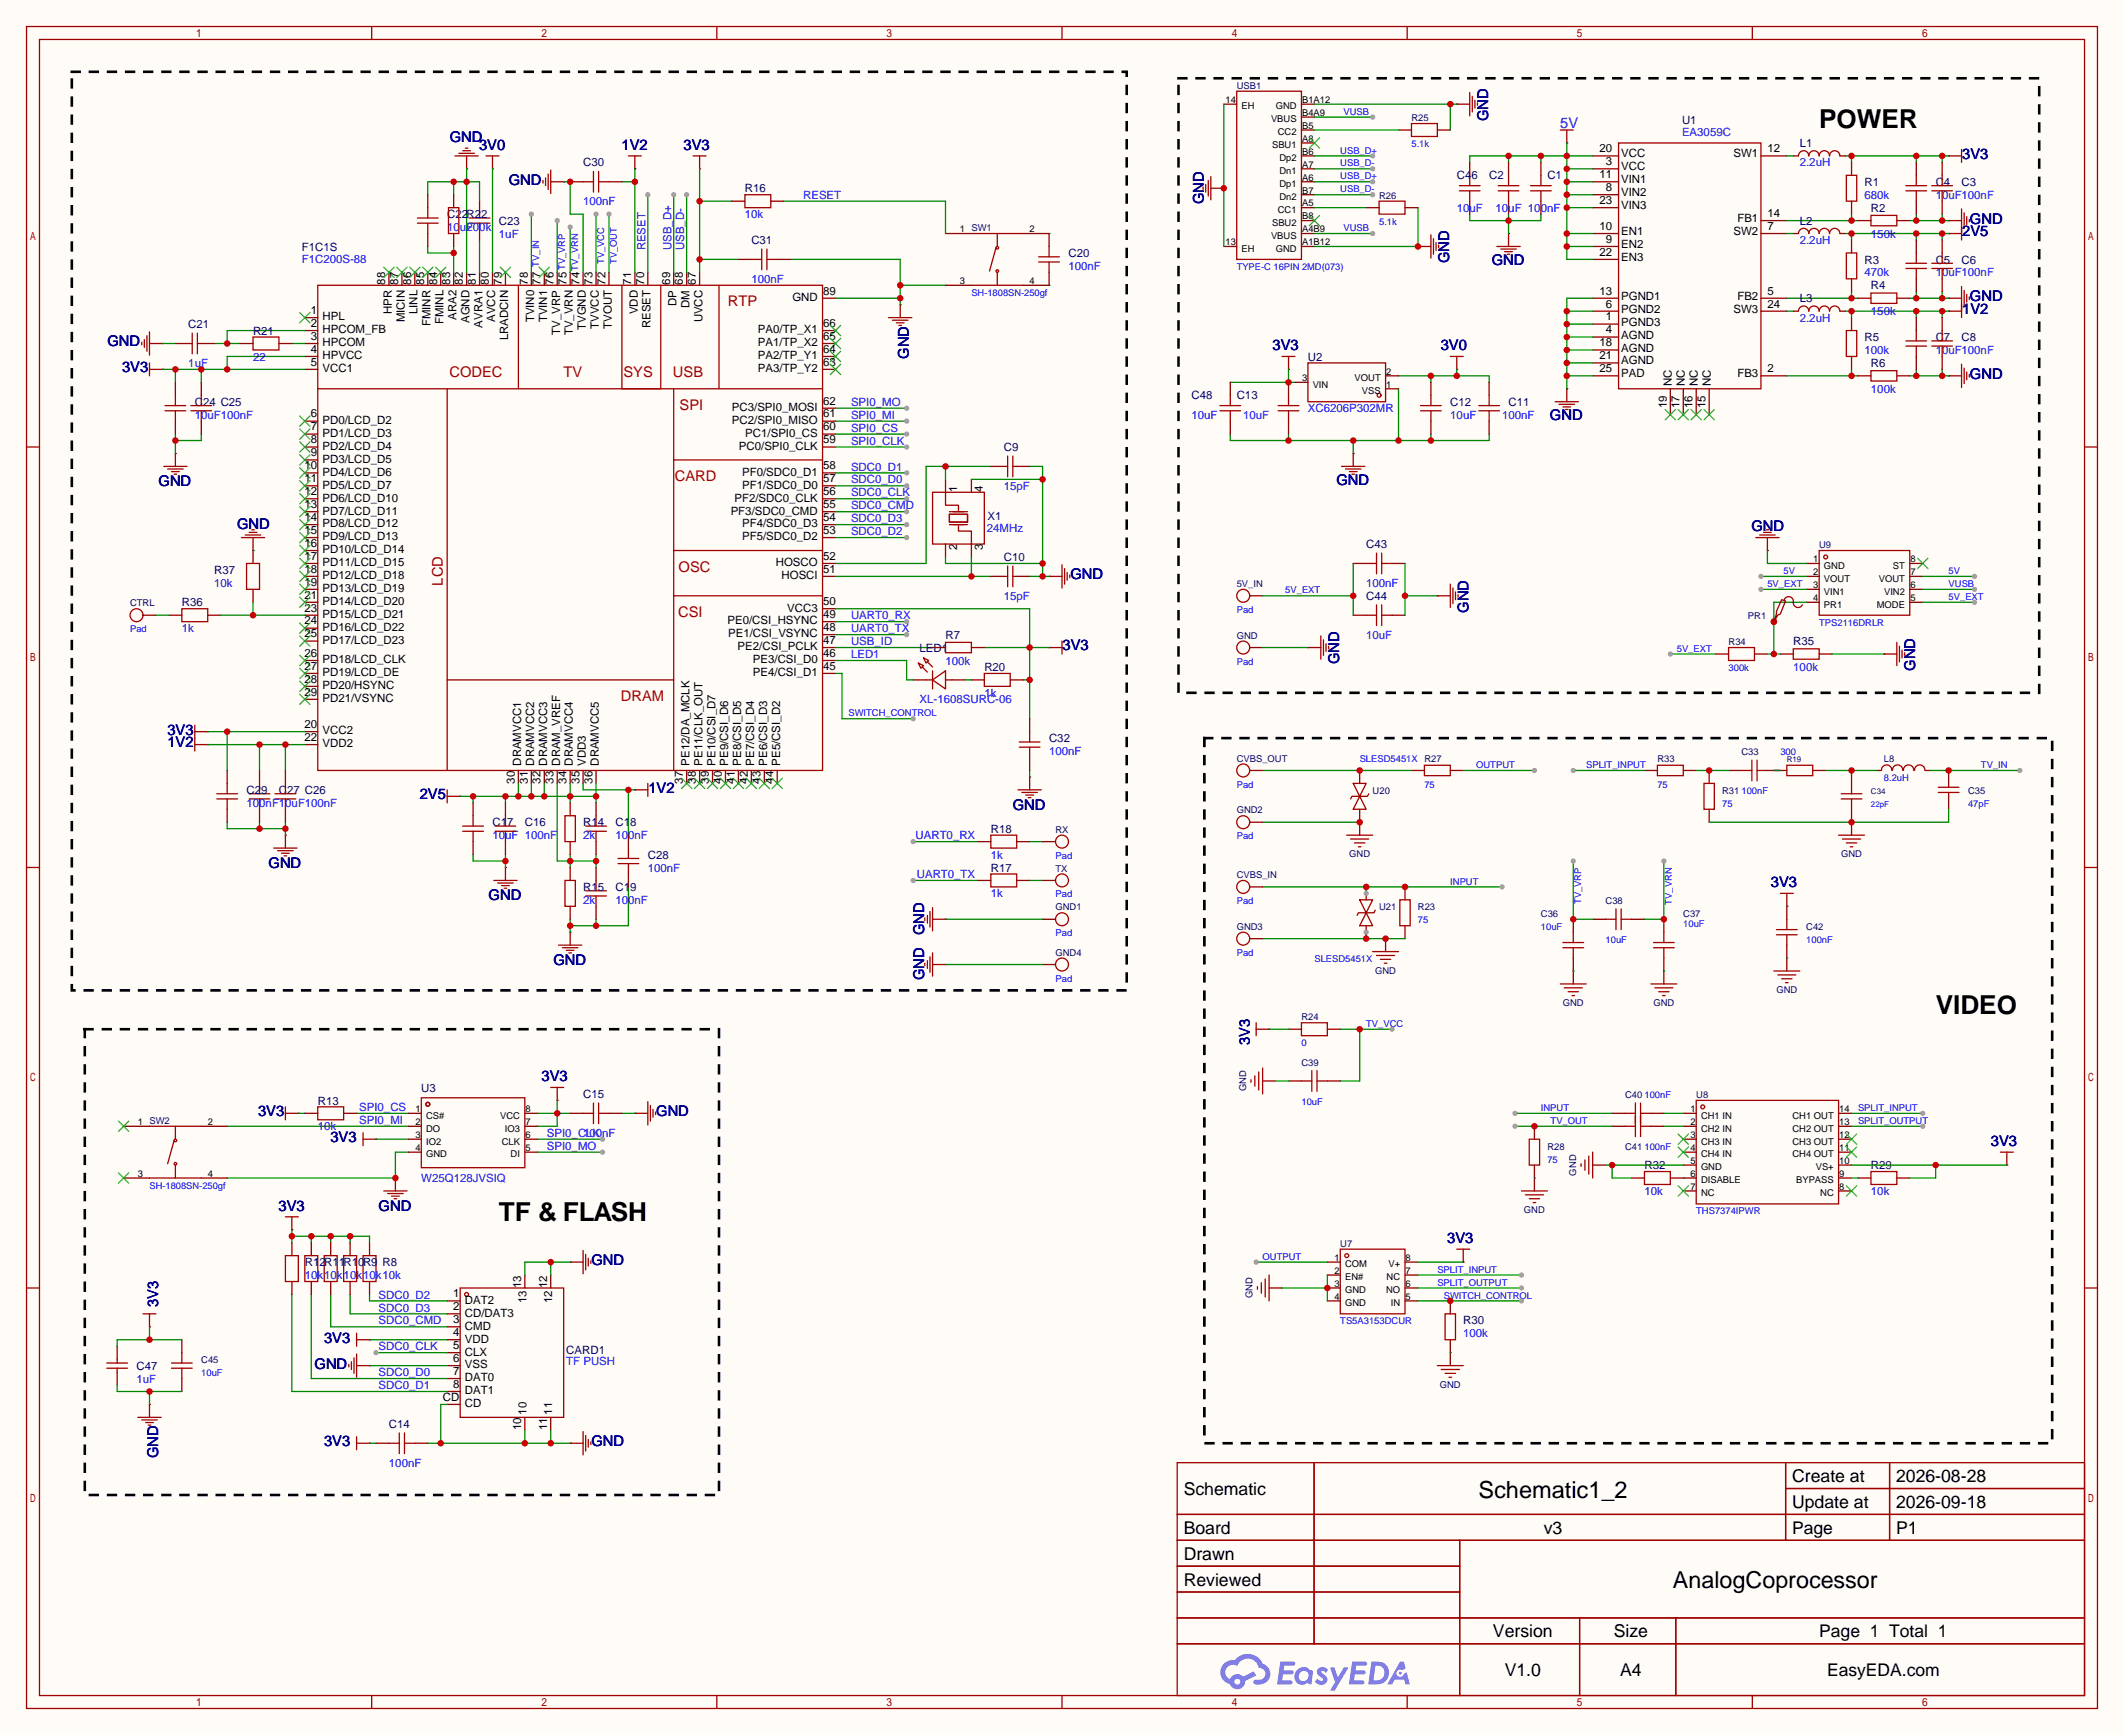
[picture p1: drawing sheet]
<svg xmlns="http://www.w3.org/2000/svg" width="417mm" height="341mm" viewBox="0 0 417 341" stroke-linecap="round" stroke-linejoin="round" font-family="sans-serif">
<defs><g id="words">
<g font-size="5.1">
<text x="357" y="25.1">POWER</text>
<text x="379.9" y="199.1">VIDEO</text>
<text x="97.9" y="239.7">TF &amp; FLASH</text>
</g>
<g font-size="4.6">
<text x="290.1" y="294.1">Schematic1_2</text>
<text x="328.3" y="311.8">AnalogCoprocessor</text>
</g>
<g font-size="3.5">
<text x="232.3" y="293.5">Schematic</text>
<text x="351.7" y="291">Create at</text>
<text x="372.1" y="291">2026-08-28</text>
<text x="351.7" y="296">Update at</text>
<text x="372.1" y="296">2026-09-18</text>
<text x="232.3" y="301.1">Board</text>
<text x="302.9" y="301.1">v3</text>
<text x="372.1" y="301.1">P1</text>
<text x="232.3" y="306.2">Drawn</text>
<text x="232.3" y="311.3">Reviewed</text>
<text x="293" y="321.4">Version</text>
<text x="316.7" y="321.4">Size</text>
<text x="295.3" y="329.1">V1.0</text>
<text x="317.9" y="329.1">A4</text>
</g>
<g font-size="3.4">
<text x="351.7" y="301.1">Page</text>
<text x="357" y="321.4">Page 1 Total 1</text>
<text x="358.5" y="329">EasyEDA.com</text>
</g>
<g font-size="2.9" fill="#00f">
<text x="292" y="23.7" transform="rotate(-90 292 23.7)">GND</text>
<text x="88.3" y="27.8">GND</text>
<text x="94" y="29.4">3V0</text>
<text x="122" y="29.4">1V2</text>
<text x="134.2" y="29.4">3V3</text>
<text x="306.2" y="25.1">5V</text>
<text x="385.1" y="31.2">3V3</text>
<text x="99.8" y="36.3">GND</text>
<text x="236.3" y="40.1" transform="rotate(-90 236.3 40.1)">GND</text>
<text x="385.1" y="46.4">2V5</text>
<text x="386.6" y="43.9">GND</text>
<text x="284.4" y="51.7" transform="rotate(-90 284.4 51.7)">GND</text>
<text x="292.7" y="52">GND</text>
<text x="386.6" y="59.1">GND</text>
<text x="385.1" y="61.7">1V2</text>
<text x="21.1" y="68">GND</text>
<text x="178.4" y="70.4" transform="rotate(-90 178.4 70.4)">GND</text>
<text x="249.7" y="68.7">3V3</text>
<text x="282.7" y="68.7">3V0</text>
<text x="24" y="73.1">3V3</text>
<text x="386.6" y="74.4">GND</text>
<text x="304.2" y="82.5">GND</text>
<text x="31.1" y="95.5">GND</text>
<text x="262.3" y="95.2">GND</text>
<text x="46.5" y="103.9">GND</text>
<text x="343.7" y="104.2">GND</text>
<text x="210.1" y="113.7">GND</text>
<text x="288.2" y="120.3" transform="rotate(-90 288.2 120.3)">GND</text>
<text x="208.5" y="127.7">3V3</text>
<text x="262.8" y="130.4" transform="rotate(-90 262.8 130.4)">GND</text>
<text x="375.8" y="131.7" transform="rotate(-90 375.8 131.7)">GND</text>
<text x="32.9" y="144.2">3V3</text>
<text x="32.9" y="146.7">1V2</text>
<text x="127.3" y="155.6">1V2</text>
<text x="82.4" y="156.9">2V5</text>
<text x="198.8" y="159">GND</text>
<text x="52.7" y="170.4">GND</text>
<text x="95.9" y="176.8">GND</text>
<text x="347.5" y="174.1">3V3</text>
<text x="181.3" y="183.6" transform="rotate(-90 181.3 183.6)">GND</text>
<text x="108.6" y="189.5">GND</text>
<text x="181.3" y="192.5" transform="rotate(-90 181.3 192.5)">GND</text>
<text x="245.3" y="205.2" transform="rotate(-90 245.3 205.2)">3V3</text>
<text x="106.3" y="212.3">3V3</text>
<text x="50.6" y="219.1">3V3</text>
<text x="128.8" y="219.1">GND</text>
<text x="64.9" y="224.2">3V3</text>
<text x="390.7" y="224.9">3V3</text>
<text x="54.7" y="237.7">3V3</text>
<text x="74.3" y="237.7">GND</text>
<text x="284" y="244">3V3</text>
<text x="116.1" y="248.4">GND</text>
<text x="31" y="256.7" transform="rotate(-90 31 256.7)">3V3</text>
<text x="63.6" y="263.6">3V3</text>
<text x="61.7" y="268.7">GND</text>
<text x="31" y="286.3" transform="rotate(-90 31 286.3)">GND</text>
<text x="63.6" y="283.9">3V3</text>
<text x="116.1" y="283.9">GND</text>
</g>
<g font-size="2.9" fill="#a00000">
<text x="142.8" y="60.1">RTP</text>
<text x="88.2" y="74.1">CODEC</text>
<text x="110.6" y="74.1">TV</text>
<text x="122.4" y="74.1">SYS</text>
<text x="132.1" y="74.1">USB</text>
<text x="133.4" y="80.5">SPI</text>
<text x="132.4" y="94.4">CARD</text>
<text x="133.2" y="112.2">OSC</text>
<text x="86.9" y="115" transform="rotate(-90 86.9 115)">LCD</text>
<text x="133.1" y="121.1">CSI</text>
<text x="121.8" y="137.6">DRAM</text>
</g>
<g font-size="2.2">
<text x="313.9" y="29.9">20</text>
<text x="346.8" y="29.9">12</text>
<text x="313.9" y="35">11</text>
<text x="315.1" y="32.4">3</text>
<text x="318.1" y="33.4">VCC</text>
<text x="318.1" y="36">VIN1</text>
<text x="318.1" y="30.9">VCC</text>
<text x="340.2" y="30.9">SW1</text>
<text x="313.9" y="40.1">23</text>
<text x="315.1" y="37.5">8</text>
<text x="318.1" y="38.5">VIN2</text>
<text x="318.1" y="41.1">VIN3</text>
<text x="313.9" y="45.1">10</text>
<text x="315.1" y="47.7">9</text>
<text x="318.1" y="46.1">EN1</text>
<text x="340.2" y="46.1">SW2</text>
<text x="340.9" y="43.6">FB1</text>
<text x="346.8" y="45.1">7</text>
<text x="346.8" y="42.6">14</text>
<text x="313.9" y="50.2">22</text>
<text x="318.1" y="48.7">EN2</text>
<text x="318.1" y="51.2">EN3</text>
<text x="75.6" y="55.9" transform="rotate(-90 75.6 55.9)">88</text>
<text x="78.2" y="55.9" transform="rotate(-90 78.2 55.9)">87</text>
<text x="80.7" y="55.9" transform="rotate(-90 80.7 55.9)">86</text>
<text x="83.2" y="55.9" transform="rotate(-90 83.2 55.9)">85</text>
<text x="85.8" y="55.9" transform="rotate(-90 85.8 55.9)">84</text>
<text x="88.3" y="55.9" transform="rotate(-90 88.3 55.9)">83</text>
<text x="90.9" y="55.9" transform="rotate(-90 90.9 55.9)">82</text>
<text x="93.4" y="55.9" transform="rotate(-90 93.4 55.9)">81</text>
<text x="95.9" y="55.9" transform="rotate(-90 95.9 55.9)">80</text>
<text x="98.5" y="55.9" transform="rotate(-90 98.5 55.9)">79</text>
<text x="103.6" y="55.9" transform="rotate(-90 103.6 55.9)">78</text>
<text x="106.1" y="55.9" transform="rotate(-90 106.1 55.9)">77</text>
<text x="108.6" y="55.9" transform="rotate(-90 108.6 55.9)">76</text>
<text x="111.2" y="55.9" transform="rotate(-90 111.2 55.9)">75</text>
<text x="113.7" y="55.9" transform="rotate(-90 113.7 55.9)">74</text>
<text x="116.3" y="55.9" transform="rotate(-90 116.3 55.9)">73</text>
<text x="118.8" y="55.9" transform="rotate(-90 118.8 55.9)">72</text>
<text x="123.9" y="55.9" transform="rotate(-90 123.9 55.9)">71</text>
<text x="126.4" y="55.9" transform="rotate(-90 126.4 55.9)">70</text>
<text x="131.5" y="55.9" transform="rotate(-90 131.5 55.9)">69</text>
<text x="134" y="55.9" transform="rotate(-90 134 55.9)">68</text>
<text x="136.6" y="55.9" transform="rotate(-90 136.6 55.9)">67</text>
<text x="155.5" y="59.1">GND</text>
<text x="161.5" y="57.8">89</text>
<text x="313.9" y="57.8">13</text>
<text x="318.1" y="58.8">PGND1</text>
<text x="340.9" y="58.8">FB2</text>
<text x="346.8" y="57.8">5</text>
<text x="61" y="61.6">1</text>
<text x="61" y="64.2">2</text>
<text x="63.3" y="62.9">HPL</text>
<text x="63.3" y="65.5">HPCOM_FB</text>
<text x="76.9" y="61.7" transform="rotate(-90 76.9 61.7)">HPR</text>
<text x="79.4" y="63.3" transform="rotate(-90 79.4 63.3)">MICIN</text>
<text x="82" y="61.7" transform="rotate(-90 82 61.7)">LINL</text>
<text x="84.5" y="64.1" transform="rotate(-90 84.5 64.1)">FMINR</text>
<text x="87" y="63.7" transform="rotate(-90 87 63.7)">FMINL</text>
<text x="89.6" y="62.8" transform="rotate(-90 89.6 62.8)">ARA2</text>
<text x="92.1" y="63.4" transform="rotate(-90 92.1 63.4)">AGND</text>
<text x="94.7" y="64.3" transform="rotate(-90 94.7 64.3)">AVRA1</text>
<text x="97.2" y="63.2" transform="rotate(-90 97.2 63.2)">AVCC</text>
<text x="104.8" y="63.3" transform="rotate(-90 104.8 63.3)">TVIN0</text>
<text x="107.4" y="63.3" transform="rotate(-90 107.4 63.3)">TVIN1</text>
<text x="109.9" y="65.7" transform="rotate(-90 109.9 65.7)">TV_VRP</text>
<text x="112.4" y="65.8" transform="rotate(-90 112.4 65.8)">TV_VRN</text>
<text x="115" y="64.8" transform="rotate(-90 115 64.8)">TVGND</text>
<text x="117.5" y="64.6" transform="rotate(-90 117.5 64.6)">TVVCC</text>
<text x="120.1" y="64.6" transform="rotate(-90 120.1 64.6)">TVOUT</text>
<text x="125.1" y="61.7" transform="rotate(-90 125.1 61.7)">VDD</text>
<text x="127.7" y="64.4" transform="rotate(-90 127.7 64.4)">RESET</text>
<text x="132.8" y="60.1" transform="rotate(-90 132.8 60.1)">DP</text>
<text x="135.3" y="60.4" transform="rotate(-90 135.3 60.4)">DM</text>
<text x="137.8" y="63.3" transform="rotate(-90 137.8 63.3)">UVCC</text>
<text x="148.7" y="65.5">PA0/TP_X1</text>
<text x="161.5" y="64.2">66</text>
<text x="315.1" y="62.9">1</text>
<text x="315.1" y="65.5">4</text>
<text x="315.1" y="60.4">6</text>
<text x="318.1" y="63.9">PGND3</text>
<text x="318.1" y="61.4">PGND2</text>
<text x="340.2" y="61.4">SW3</text>
<text x="346.8" y="60.4">24</text>
<text x="61" y="66.7">3</text>
<text x="61" y="69.3">4</text>
<text x="61" y="71.8">5</text>
<text x="63.3" y="68">HPCOM</text>
<text x="63.3" y="70.5">HPVCC</text>
<text x="99.7" y="66.8" transform="rotate(-90 99.7 66.8)">LRADCIN</text>
<text x="148.7" y="68">PA1/TP_X2</text>
<text x="148.7" y="70.5">PA2/TP_Y1</text>
<text x="161.5" y="66.7">65</text>
<text x="161.5" y="69.3">64</text>
<text x="161.5" y="71.8">63</text>
<text x="313.9" y="68">18</text>
<text x="313.9" y="70.5">21</text>
<text x="318.1" y="66.5">AGND</text>
<text x="318.1" y="69">AGND</text>
<text x="318.1" y="71.5">AGND</text>
<text x="63.3" y="73.1">VCC1</text>
<text x="148.7" y="73.1">PA3/TP_Y2</text>
<text x="313.9" y="73.1">25</text>
<text x="318.1" y="74.1">PAD</text>
<text x="328.1" y="75.8" transform="rotate(-90 328.1 75.8)">NC</text>
<text x="330.6" y="75.8" transform="rotate(-90 330.6 75.8)">NC</text>
<text x="333.2" y="75.8" transform="rotate(-90 333.2 75.8)">NC</text>
<text x="335.7" y="75.8" transform="rotate(-90 335.7 75.8)">NC</text>
<text x="340.9" y="74.1">FB3</text>
<text x="346.8" y="73.1">2</text>
<text x="61" y="82">6</text>
<text x="63.3" y="83.2">PD0/LCD_D2</text>
<text x="143.6" y="80.7">PC3/SPI0_MOSI</text>
<text x="143.6" y="83.2">PC2/SPI0_MISO</text>
<text x="161.5" y="79.4">62</text>
<text x="161.5" y="82">61</text>
<text x="327.1" y="80.1" transform="rotate(-90 327.1 80.1)">19</text>
<text x="329.6" y="80.1" transform="rotate(-90 329.6 80.1)">17</text>
<text x="332.2" y="80.1" transform="rotate(-90 332.2 80.1)">16</text>
<text x="334.7" y="80.1" transform="rotate(-90 334.7 80.1)">15</text>
<text x="61" y="84.5">7</text>
<text x="61" y="87">8</text>
<text x="61" y="89.6">9</text>
<text x="63.3" y="85.8">PD1/LCD_D3</text>
<text x="63.3" y="88.3">PD2/LCD_D4</text>
<text x="145" y="88.3">PC0/SPI0_CLK</text>
<text x="146.3" y="85.8">PC1/SPI0_CS</text>
<text x="161.5" y="84.5">60</text>
<text x="161.5" y="87">59</text>
<text x="59.7" y="92.1">10</text>
<text x="59.7" y="94.7">11</text>
<text x="63.3" y="90.9">PD3/LCD_D5</text>
<text x="63.3" y="93.4">PD4/LCD_D6</text>
<text x="63.3" y="95.9">PD5/LCD_D7</text>
<text x="145.6" y="93.4">PF0/SDC0_D1</text>
<text x="145.6" y="95.9">PF1/SDC0_D0</text>
<text x="161.5" y="92.1">58</text>
<text x="161.5" y="94.7">57</text>
<text x="59.7" y="97.2">12</text>
<text x="59.7" y="99.7">13</text>
<text x="63.3" y="98.5">PD6/LCD_D10</text>
<text x="63.3" y="101">PD7/LCD_D11</text>
<text x="143.4" y="101">PF3/SDC0_CMD</text>
<text x="144.1" y="98.5">PF2/SDC0_CLK</text>
<text x="161.5" y="97.2">56</text>
<text x="161.5" y="99.7">55</text>
<text x="187.8" y="96.6" transform="rotate(-90 187.8 96.6)">1</text>
<text x="192.9" y="96.6" transform="rotate(-90 192.9 96.6)">4</text>
<text x="59.7" y="102.3">14</text>
<text x="59.7" y="104.8">15</text>
<text x="59.7" y="107.4">16</text>
<text x="63.3" y="103.6">PD8/LCD_D12</text>
<text x="63.3" y="106.1">PD9/LCD_D13</text>
<text x="145.6" y="103.6">PF4/SDC0_D3</text>
<text x="145.6" y="106.1">PF5/SDC0_D2</text>
<text x="161.5" y="102.3">54</text>
<text x="161.5" y="104.8">53</text>
<text x="59.7" y="109.9">17</text>
<text x="59.7" y="112.4">18</text>
<text x="63.3" y="108.6">PD10/LCD_D14</text>
<text x="63.3" y="111.2">PD11/LCD_D15</text>
<text x="63.3" y="113.7">PD12/LCD_D18</text>
<text x="152.2" y="111.2">HOSCO</text>
<text x="153.4" y="113.7">HOSCI</text>
<text x="161.5" y="109.9">52</text>
<text x="161.5" y="112.4">51</text>
<text x="187.8" y="108.1" transform="rotate(-90 187.8 108.1)">2</text>
<text x="192.9" y="108.1" transform="rotate(-90 192.9 108.1)">3</text>
<text x="59.7" y="117.5">21</text>
<text x="59.7" y="115">19</text>
<text x="63.3" y="118.8">PD14/LCD_D20</text>
<text x="63.3" y="116.3">PD13/LCD_D19</text>
<text x="161.5" y="118.8">50</text>
<text x="59.7" y="120.1">23</text>
<text x="59.7" y="122.6">24</text>
<text x="59.7" y="125.1">25</text>
<text x="63.3" y="121.3">PD15/LCD_D21</text>
<text x="63.3" y="123.9">PD16/LCD_D22</text>
<text x="142.8" y="122.6">PE0/CSI_HSYNC</text>
<text x="142.9" y="125.1">PE1/CSI_VSYNC</text>
<text x="154.5" y="120.1">VCC3</text>
<text x="161.5" y="121.3">49</text>
<text x="161.5" y="123.9">48</text>
<text x="59.7" y="129">26</text>
<text x="59.7" y="131.5">27</text>
<text x="63.3" y="126.4">PD17/LCD_D23</text>
<text x="63.3" y="130.2">PD18/LCD_CLK</text>
<text x="144.8" y="127.7">PE2/CSI_PCLK</text>
<text x="147.8" y="130.2">PE3/CSI_D0</text>
<text x="161.5" y="126.4">47</text>
<text x="161.5" y="129">46</text>
<text x="161.5" y="131.5">45</text>
<text x="59.7" y="134">28</text>
<text x="59.7" y="136.6">29</text>
<text x="63.3" y="132.8">PD19/LCD_DE</text>
<text x="63.3" y="135.3">PD20/HSYNC</text>
<text x="63.3" y="137.8">PD21/VSYNC</text>
<text x="147.8" y="132.8">PE4/CSI_D1</text>
<text x="59.7" y="142.9">20</text>
<text x="59.7" y="145.5">22</text>
<text x="63.3" y="146.7">VDD2</text>
<text x="63.3" y="144.2">VCC2</text>
<text x="101" y="153.9" transform="rotate(-90 101 153.9)">30</text>
<text x="102.3" y="150.3" transform="rotate(-90 102.3 150.3)">DRAMVCC1</text>
<text x="103.6" y="153.9" transform="rotate(-90 103.6 153.9)">31</text>
<text x="104.8" y="150.3" transform="rotate(-90 104.8 150.3)">DRAMVCC2</text>
<text x="106.1" y="153.9" transform="rotate(-90 106.1 153.9)">32</text>
<text x="107.4" y="150.3" transform="rotate(-90 107.4 150.3)">DRAMVCC3</text>
<text x="108.6" y="153.9" transform="rotate(-90 108.6 153.9)">33</text>
<text x="109.9" y="150.3" transform="rotate(-90 109.9 150.3)">DRAM_VREF</text>
<text x="111.2" y="153.9" transform="rotate(-90 111.2 153.9)">34</text>
<text x="112.4" y="150.3" transform="rotate(-90 112.4 150.3)">DRAMVCC4</text>
<text x="113.7" y="153.9" transform="rotate(-90 113.7 153.9)">35</text>
<text x="115" y="150.3" transform="rotate(-90 115 150.3)">VDD3</text>
<text x="116.3" y="153.9" transform="rotate(-90 116.3 153.9)">36</text>
<text x="117.5" y="150.3" transform="rotate(-90 117.5 150.3)">DRAMVCC5</text>
<text x="134" y="153.9" transform="rotate(-90 134 153.9)">37</text>
<text x="135.3" y="150.3" transform="rotate(-90 135.3 150.3)">PE12/DA_MCLK</text>
<text x="136.6" y="153.9" transform="rotate(-90 136.6 153.9)">38</text>
<text x="137.8" y="150.3" transform="rotate(-90 137.8 150.3)">PE11/CLK_OUT</text>
<text x="139.1" y="153.9" transform="rotate(-90 139.1 153.9)">39</text>
<text x="140.4" y="150.3" transform="rotate(-90 140.4 150.3)">PE10/CSI_D7</text>
<text x="141.7" y="153.9" transform="rotate(-90 141.7 153.9)">40</text>
<text x="142.9" y="150.3" transform="rotate(-90 142.9 150.3)">PE9/CSI_D6</text>
<text x="144.2" y="153.9" transform="rotate(-90 144.2 153.9)">41</text>
<text x="145.5" y="150.3" transform="rotate(-90 145.5 150.3)">PE8/CSI_D5</text>
<text x="146.7" y="153.9" transform="rotate(-90 146.7 153.9)">42</text>
<text x="148" y="150.3" transform="rotate(-90 148 150.3)">PE7/CSI_D4</text>
<text x="149.3" y="153.9" transform="rotate(-90 149.3 153.9)">43</text>
<text x="150.5" y="150.3" transform="rotate(-90 150.5 150.3)">PE6/CSI_D3</text>
<text x="151.8" y="153.9" transform="rotate(-90 151.8 153.9)">44</text>
<text x="153.1" y="150.3" transform="rotate(-90 153.1 150.3)">PE5/CSI_D2</text>
<text x="88.9" y="254.7">1</text>
<text x="88.9" y="257.2">2</text>
<text x="91.2" y="256">DAT2</text>
<text x="102.3" y="252.9" transform="rotate(-90 102.3 252.9)">13</text>
<text x="103.3" y="255.9" transform="rotate(-90 103.3 255.9)">13</text>
<text x="107.4" y="252.9" transform="rotate(-90 107.4 252.9)">12</text>
<text x="108.4" y="255.9" transform="rotate(-90 108.4 255.9)">12</text>
<text x="88.9" y="259.8">3</text>
<text x="88.9" y="262.3">4</text>
<text x="91.2" y="258.5">CD/DAT3</text>
<text x="91.2" y="261">CMD</text>
<text x="91.2" y="263.6">VDD</text>
<text x="88.9" y="264.8">5</text>
<text x="88.9" y="267.4">6</text>
<text x="88.9" y="269.9">7</text>
<text x="91.2" y="266.1">CLX</text>
<text x="91.2" y="268.7">VSS</text>
<text x="86.9" y="275">CD</text>
<text x="88.9" y="272.5">8</text>
<text x="91.2" y="271.2">DAT0</text>
<text x="91.2" y="273.7">DAT1</text>
<text x="91.2" y="276.3">CD</text>
<text x="102.3" y="280.8" transform="rotate(-90 102.3 280.8)">10</text>
<text x="103.3" y="277.7" transform="rotate(-90 103.3 277.7)">10</text>
<text x="107.4" y="280.8" transform="rotate(-90 107.4 280.8)">11</text>
<text x="108.4" y="277.7" transform="rotate(-90 108.4 277.7)">11</text>
</g>
<g font-size="2.2" fill="#00f">
<text x="330.1" y="26.7">EA3059C</text>
<text x="353.2" y="32.7">2.2uH</text>
<text x="114.4" y="40.3">100nF</text>
<text x="157.6" y="39">RESET</text>
<text x="285.9" y="41.6">10uF</text>
<text x="293.5" y="41.6">10uF 100nF</text>
<text x="365.9" y="39">680k</text>
<text x="379.9" y="39">10uF100nF</text>
<text x="87.8" y="45.4">10uF</text>
<text x="91.6" y="45.4">200k</text>
<text x="97.9" y="46.7">1uF</text>
<text x="146.2" y="42.8">10k</text>
<text x="353.2" y="47.9">2.2uH</text>
<text x="367.2" y="46.7">150k</text>
<text x="59.2" y="51.6">F1C200S-88</text>
<text x="126.7" y="49.2" transform="rotate(-90 126.7 49.2)">RESET</text>
<text x="131.7" y="49.1" transform="rotate(-90 131.7 49.1)">USB_D+</text>
<text x="134.3" y="49.1" transform="rotate(-90 134.3 49.1)">USB_D-</text>
<text x="209.7" y="53">100nF</text>
<text x="147.4" y="55.5">100nF</text>
<text x="365.9" y="54.3">470k</text>
<text x="379.9" y="54.3">10uF100nF</text>
<text x="353.2" y="63.2">2.2uH</text>
<text x="367.2" y="61.9">150k</text>
<text x="49.7" y="70.8">22</text>
<text x="365.9" y="69.5">100k</text>
<text x="379.9" y="69.5">10uF100nF</text>
<text x="37" y="72.1">1uF</text>
<text x="367.2" y="77.1">100k</text>
<text x="38.2" y="82.2">10uF100nF</text>
<text x="167" y="82.2">SPI0_MI</text>
<text x="167" y="79.7">SPI0_MO</text>
<text x="233.8" y="82.2">10uF</text>
<text x="244" y="82.2">10uF</text>
<text x="256.7" y="80.9">XC6206P302MR</text>
<text x="284.6" y="82.2">10uF</text>
<text x="294.8" y="82.2">100nF</text>
<text x="167" y="87.3">SPI0_CLK</text>
<text x="167" y="84.8">SPI0_CS</text>
<text x="167" y="92.4">SDC0_D1</text>
<text x="167" y="94.9">SDC0_D0</text>
<text x="167" y="97.5">SDC0_CLK</text>
<text x="167" y="100">SDC0_CMD</text>
<text x="197" y="96.2">15pF</text>
<text x="167" y="102.5">SDC0_D3</text>
<text x="167" y="105.1">SDC0_D2</text>
<text x="193.7" y="104.4">24MHz</text>
<text x="42" y="115.2">10k</text>
<text x="197" y="117.8">15pF</text>
<text x="268.1" y="115.2">100nF</text>
<text x="35.7" y="124.1">1k</text>
<text x="167" y="121.6">UART0_RX</text>
<text x="167" y="124.1">UART0_TX</text>
<text x="268.1" y="125.4">10uF</text>
<text x="167" y="126.7">USB_ID</text>
<text x="167" y="129.2">LED1</text>
<text x="185.5" y="130.5">100k</text>
<text x="351.9" y="131.7">100k</text>
<text x="193.2" y="136.8">1k</text>
<text x="180.5" y="138.1">XL-1608SURC-06</text>
<text x="205.9" y="148.3">100nF</text>
<text x="48.4" y="158.4">100nF10uF100nF</text>
<text x="96.6" y="164.8">10uF 100nF</text>
<text x="114.4" y="164.8">2k</text>
<text x="120.8" y="164.8">100nF</text>
<text x="179.7" y="164.8">UART0_RX</text>
<text x="127.1" y="171.1">100nF</text>
<text x="179.9" y="172.4">UART0_TX</text>
<text x="194.4" y="168.6">1k</text>
<text x="114.4" y="177.5">2k</text>
<text x="120.8" y="177.5">100nF</text>
<text x="194.4" y="176.2">1k</text>
<text x="62.4" y="221.9">10k</text>
<text x="70.5" y="220.6">SPI0_MI</text>
<text x="70.5" y="218.1">SPI0_CS</text>
<text x="107.3" y="223.2">SPI0_CLK</text>
<text x="107.3" y="225.7">SPI0_MO</text>
<text x="114.4" y="223.2">100nF</text>
<text x="82.7" y="232.1">W25Q128JVSIQ</text>
<text x="322.7" y="234.6">10k</text>
<text x="367.2" y="234.6">10k</text>
<text x="59.8" y="251.1">10k</text>
<text x="63.6" y="251.1">10k</text>
<text x="67.4" y="251.1">10k</text>
<text x="71.2" y="251.1">10k10k</text>
<text x="74.3" y="257.5">SDC0_D3</text>
<text x="74.3" y="254.9">SDC0_D2</text>
<text x="74.3" y="260">SDC0_CMD</text>
<text x="287.1" y="262.6">100k</text>
<text x="74.3" y="265.1">SDC0_CLK</text>
<text x="111.1" y="268">TF PUSH</text>
<text x="26.8" y="271.4">1uF</text>
<text x="74.3" y="270.2">SDC0_D0</text>
<text x="74.3" y="272.7">SDC0_D1</text>
<text x="76.3" y="288">100nF</text>
</g>
<g font-size="2.2" fill="#000080">
<text x="330.1" y="24.4">U1</text>
<text x="353.2" y="28.9">L1</text>
<text x="114.4" y="32.7">C30</text>
<text x="285.9" y="35.2">C46</text>
<text x="292.2" y="35.2">C2</text>
<text x="303.7" y="35.2">C1</text>
<text x="146.2" y="37.8">R16</text>
<text x="365.9" y="36.5">R1</text>
<text x="367.2" y="41.6">R2</text>
<text x="379.9" y="36.5">C4</text>
<text x="384.9" y="36.5">C3</text>
<text x="87.8" y="42.8">C22</text>
<text x="91.6" y="42.8">R22</text>
<text x="97.9" y="44.1">C23</text>
<text x="147.4" y="47.9">C31</text>
<text x="353.2" y="44.1">L2</text>
<text x="59.2" y="49.3">F1C1S</text>
<text x="209.7" y="50.5">C20</text>
<text x="365.9" y="51.7">R3</text>
<text x="379.9" y="51.7">C5</text>
<text x="384.9" y="51.7">C6</text>
<text x="353.2" y="59.4">L3</text>
<text x="367.2" y="56.8">R4</text>
<text x="37" y="64.4">C21</text>
<text x="49.7" y="65.7">R21</text>
<text x="256.7" y="70.8">U2</text>
<text x="365.9" y="67">R5</text>
<text x="379.9" y="67">C7</text>
<text x="384.9" y="67">C8</text>
<text x="367.2" y="72.1">R6</text>
<text x="38.2" y="79.7">C24 C25</text>
<text x="233.8" y="78.4">C48</text>
<text x="242.7" y="78.4">C13</text>
<text x="284.6" y="79.7">C12</text>
<text x="296" y="79.7">C11</text>
<text x="197" y="88.6">C9</text>
<text x="193.8" y="102.1">X1</text>
<text x="268.1" y="107.6">C43</text>
<text x="42" y="112.7">R37</text>
<text x="197" y="110.2">C10</text>
<text x="35.7" y="119">R36</text>
<text x="268.1" y="117.8">C44</text>
<text x="185.5" y="125.4">R7</text>
<text x="180.5" y="127.9">LED1</text>
<text x="193.2" y="131.7">R20</text>
<text x="351.9" y="126.7">R35</text>
<text x="205.9" y="145.7">C32</text>
<text x="48.4" y="155.9">C29</text>
<text x="54.7" y="155.9">C27 C26</text>
<text x="96.6" y="162.2">C17</text>
<text x="103" y="162.2">C16</text>
<text x="114.4" y="162.2">R14</text>
<text x="120.8" y="162.2">C18</text>
<text x="194.4" y="163.5">R18</text>
<text x="127.1" y="168.6">C28</text>
<text x="194.4" y="171.1">R17</text>
<text x="114.4" y="174.9">R15</text>
<text x="120.8" y="174.9">C19</text>
<text x="82.7" y="214.3">U3</text>
<text x="114.4" y="215.6">C15</text>
<text x="62.4" y="216.8">R13</text>
<text x="322.7" y="229.5">R32</text>
<text x="367.2" y="229.5">R29</text>
<text x="59.8" y="248.6">R12</text>
<text x="63.6" y="248.6">R11</text>
<text x="67.4" y="248.6">R10</text>
<text x="71.2" y="248.6">R9</text>
<text x="75.1" y="248.6">R8</text>
<text x="287.1" y="260">R30</text>
<text x="26.8" y="268.9">C47</text>
<text x="111.1" y="265.9">CARD1</text>
<text x="76.3" y="280.3">C14</text>
</g>
<g font-size="1.8" fill="#000080">
<text x="242.7" y="17.4">USB1</text>
<text x="277" y="23.8">R25</text>
<text x="270.6" y="39">R26</text>
<text x="357" y="107.6">U9</text>
<text x="25.5" y="119">CTRL</text>
<text x="242.7" y="115.2">5V_IN</text>
<text x="242.7" y="125.4">GND</text>
<text x="343" y="121.6">PR1</text>
<text x="339.2" y="126.7">R34</text>
<text x="242.7" y="149.5">CVBS_OUT</text>
<text x="279.5" y="149.5">R27</text>
<text x="325.2" y="149.5">R33</text>
<text x="341.8" y="148.3">C33</text>
<text x="369.7" y="149.5">L8</text>
<text x="269.4" y="155.9">U20</text>
<text x="337.9" y="155.9">R31</text>
<text x="386.2" y="155.9">C35</text>
<text x="242.7" y="159.7">GND2</text>
<text x="207.1" y="163.5">RX</text>
<text x="207.1" y="171.1">TX</text>
<text x="242.7" y="172.4">CVBS_IN</text>
<text x="264.8" y="168.3">GND</text>
<text x="361.3" y="168.3">GND</text>
<text x="207.1" y="178.7">GND1</text>
<text x="270.6" y="178.7">U21</text>
<text x="278.3" y="178.7">R23</text>
<text x="315.1" y="177.5">C38</text>
<text x="242.7" y="182.5">GND3</text>
<text x="302.4" y="180">C36</text>
<text x="330.3" y="180">C37</text>
<text x="354.5" y="182.5">C42</text>
<text x="207.1" y="187.6">GND4</text>
<text x="269.9" y="191.2">GND</text>
<text x="306.7" y="197.5">GND</text>
<text x="324.5" y="197.5">GND</text>
<text x="348.6" y="195">GND</text>
<text x="255.4" y="200.3">R24</text>
<text x="255.4" y="209.2">C39</text>
<text x="244.5" y="214.3" transform="rotate(-90 244.5 214.3)">GND</text>
<text x="318.9" y="215.6">C40</text>
<text x="332.9" y="215.6">U8</text>
<text x="303.7" y="225.7">R28</text>
<text x="318.9" y="225.7">C41</text>
<text x="309.3" y="230.8" transform="rotate(-90 309.3 230.8)">GND</text>
<text x="299.1" y="238.2">GND</text>
<text x="263" y="244.8">U7</text>
<text x="245.8" y="254.9" transform="rotate(-90 245.8 254.9)">GND</text>
<text x="39.5" y="267.6">C45</text>
<text x="282.6" y="272.5">GND</text>
</g>
<g font-size="1.8">
<text x="240.5" y="20.2">14</text>
<text x="243.6" y="21.5">EH</text>
<text x="250.4" y="21.5">GND</text>
<text x="255.5" y="22.8">B4A9</text>
<text x="255.5" y="20.2">B1A12</text>
<text x="249.4" y="24">VBUS</text>
<text x="249.6" y="29.1">SBU1</text>
<text x="250.8" y="26.6">CC2</text>
<text x="255.5" y="27.8">A8</text>
<text x="255.5" y="25.3">B5</text>
<text x="251.1" y="34.2">Dn1</text>
<text x="251.1" y="31.6">Dp2</text>
<text x="255.5" y="35.5">A6</text>
<text x="255.5" y="32.9">A7</text>
<text x="255.5" y="30.4">B6</text>
<text x="250.8" y="41.8">CC1</text>
<text x="251.1" y="39.3">Dn2</text>
<text x="251.1" y="36.7">Dp1</text>
<text x="255.5" y="40.5">A5</text>
<text x="255.5" y="38">B7</text>
<text x="188.3" y="45.6">1 SW1</text>
<text x="202.1" y="45.6">2</text>
<text x="249.4" y="46.9">VBUS</text>
<text x="249.6" y="44.3">SBU2</text>
<text x="255.5" y="45.6">A4B9</text>
<text x="255.5" y="43.1">B8</text>
<text x="240.5" y="48.2">13</text>
<text x="243.6" y="49.4">EH</text>
<text x="250.4" y="49.4">GND</text>
<text x="255.5" y="48.2">A1B12</text>
<text x="188.3" y="55.8">3</text>
<text x="202.1" y="55.8">4</text>
<text x="255.5" y="74.8">3</text>
<text x="257.6" y="76.1">VIN</text>
<text x="265.8" y="74.8">VOUT</text>
<text x="267.3" y="77.4">VSS</text>
<text x="272" y="76.1">1</text>
<text x="272" y="73.6">2</text>
<text x="355.8" y="110.4">1</text>
<text x="355.8" y="112.9">2</text>
<text x="357.9" y="111.7">GND</text>
<text x="371.5" y="111.7">ST</text>
<text x="374.9" y="112.9">7</text>
<text x="374.9" y="110.4">8</text>
<text x="355.8" y="115.5">3</text>
<text x="355.8" y="118">4</text>
<text x="357.9" y="114.2">VOUT</text>
<text x="357.9" y="116.7">VIN1</text>
<text x="357.9" y="119.3">PR1</text>
<text x="368.3" y="119.3">MODE</text>
<text x="368.7" y="114.2">VOUT</text>
<text x="369.7" y="116.7">VIN2</text>
<text x="374.9" y="118">5</text>
<text x="374.9" y="115.5">6</text>
<text x="27" y="220.9">1 SW2</text>
<text x="40.8" y="220.9">2</text>
<text x="81.5" y="218.3">1</text>
<text x="81.5" y="220.9">2</text>
<text x="83.6" y="219.6">CS#</text>
<text x="98.2" y="219.6">VCC</text>
<text x="103.1" y="220.9">7</text>
<text x="103.1" y="218.3">8</text>
<text x="331.7" y="218.3">1</text>
<text x="331.7" y="220.9">2</text>
<text x="333.8" y="219.6">CH1 IN</text>
<text x="351.8" y="219.6">CH1 OUT</text>
<text x="360.9" y="220.9">13</text>
<text x="360.9" y="218.3">14</text>
<text x="81.5" y="223.4">3</text>
<text x="81.5" y="226">4</text>
<text x="83.6" y="222.1">DO</text>
<text x="83.6" y="224.7">IO2</text>
<text x="83.6" y="227.2">GND</text>
<text x="98.5" y="224.7">CLK</text>
<text x="99.1" y="222.1">IO3</text>
<text x="100.2" y="227.2">DI</text>
<text x="103.1" y="226">5</text>
<text x="103.1" y="223.4">6</text>
<text x="331.7" y="223.4">3</text>
<text x="331.7" y="226">4</text>
<text x="333.8" y="222.1">CH2 IN</text>
<text x="333.8" y="224.7">CH3 IN</text>
<text x="333.8" y="227.2">CH4 IN</text>
<text x="351.8" y="227.2">CH4 OUT</text>
<text x="351.8" y="224.7">CH3 OUT</text>
<text x="351.8" y="222.1">CH2 OUT</text>
<text x="360.9" y="226">11</text>
<text x="360.9" y="223.4">12</text>
<text x="27" y="231">3</text>
<text x="40.8" y="231">4</text>
<text x="331.7" y="228.5">5</text>
<text x="331.7" y="231">6</text>
<text x="331.7" y="233.6">7</text>
<text x="333.8" y="229.8">GND</text>
<text x="333.8" y="232.3">DISABLE</text>
<text x="352.5" y="232.3">BYPASS</text>
<text x="356.3" y="229.8">VS+</text>
<text x="360.9" y="233.6">8</text>
<text x="360.9" y="231">9</text>
<text x="360.9" y="228.5">10</text>
<text x="333.8" y="234.8">NC</text>
<text x="357.2" y="234.8">NC</text>
<text x="261.9" y="247.5">1</text>
<text x="261.9" y="250.1">2</text>
<text x="264" y="248.8">COM</text>
<text x="264" y="251.4">EN#</text>
<text x="272.1" y="251.4">NC</text>
<text x="272.5" y="248.8">V+</text>
<text x="275.8" y="250.1">7</text>
<text x="275.8" y="247.5">8</text>
<text x="261.9" y="252.6">3</text>
<text x="261.9" y="255.2">4</text>
<text x="264" y="253.9">GND</text>
<text x="264" y="256.4">GND</text>
<text x="272" y="253.9">NO</text>
<text x="272.9" y="256.4">IN</text>
<text x="275.8" y="255.2">5</text>
<text x="275.8" y="252.6">6</text>
</g>
<g font-size="1.8" fill="#00f">
<text x="263.7" y="22.5">VUSB</text>
<text x="277" y="28.9">5.1k</text>
<text x="263" y="30.1">USB_D+</text>
<text x="263" y="35.2">USB_D+</text>
<text x="263" y="32.7">USB_D-</text>
<text x="263" y="37.8">USB_D-</text>
<text x="263.7" y="45.4">VUSB</text>
<text x="270.6" y="44.1">5.1k</text>
<text x="105.8" y="52.4" transform="rotate(-90 105.8 52.4)">TV_IN</text>
<text x="110.9" y="53" transform="rotate(-90 110.9 53)">TV_VRP</text>
<text x="113.5" y="53.1" transform="rotate(-90 113.5 53.1)">TV_VRN</text>
<text x="118.5" y="51.9" transform="rotate(-90 118.5 51.9)">TV_VCC</text>
<text x="121.1" y="51.9" transform="rotate(-90 121.1 51.9)">TV_OUT</text>
<text x="242.7" y="53">TYPE-C 16PIN 2MD(073)</text>
<text x="190.6" y="58.1">SH-1808SN-250gf</text>
<text x="350" y="112.7">5V</text>
<text x="382.4" y="112.7">5V</text>
<text x="252.2" y="116.5">5V_EXT</text>
<text x="346.8" y="115.2">5V_EXT</text>
<text x="382.4" y="115.2">VUSB</text>
<text x="382.4" y="117.8">5V_EXT</text>
<text x="25.5" y="124.1">Pad</text>
<text x="242.7" y="120.3">Pad</text>
<text x="357" y="122.9">TPS2116DRLR</text>
<text x="242.7" y="130.5">Pad</text>
<text x="329.1" y="127.9">5V_EXT</text>
<text x="339.2" y="131.7">300k</text>
<text x="166.5" y="140.6">SWITCH_CONTROL</text>
<text x="266.8" y="149.5">SLESD5451X</text>
<text x="349.4" y="148.3">300</text>
<text x="242.7" y="154.6">Pad</text>
<text x="279.5" y="154.6">75</text>
<text x="289.7" y="150.8">OUTPUT</text>
<text x="311.3" y="150.8">SPLIT_INPUT</text>
<text x="325.2" y="154.6">75</text>
<text x="341.8" y="155.9">100nF</text>
<text x="369.7" y="153.3">8.2uH</text>
<text x="388.7" y="150.8">TV_IN</text>
<text x="337.9" y="158.4">75</text>
<text x="386.2" y="158.4">47pF</text>
<text x="242.7" y="164.8">Pad</text>
<text x="207.1" y="168.6">Pad</text>
<text x="284.6" y="173.7">INPUT</text>
<text x="207.1" y="176.2">Pad</text>
<text x="242.7" y="177.5">Pad</text>
<text x="310.3" y="177.5" transform="rotate(-90 310.3 177.5)">TV_VRP</text>
<text x="328.1" y="177.6" transform="rotate(-90 328.1 177.6)">TV_VRN</text>
<text x="207.1" y="183.8">Pad</text>
<text x="278.3" y="181.3">75</text>
<text x="302.4" y="182.5">10uF</text>
<text x="315.1" y="185.1">10uF</text>
<text x="330.3" y="182">10uF</text>
<text x="354.5" y="185.1">100nF</text>
<text x="242.7" y="187.6">Pad</text>
<text x="257.9" y="188.9">SLESD5451X</text>
<text x="207.1" y="192.7">Pad</text>
<text x="268.1" y="201.6">TV_VCC</text>
<text x="255.4" y="205.4">0</text>
<text x="322.7" y="215.6">100nF</text>
<text x="255.4" y="216.8">10uF</text>
<text x="302.4" y="218.1">INPUT</text>
<text x="304.3" y="220.6">TV_OUT</text>
<text x="364.6" y="218.1">SPLIT_INPUT</text>
<text x="364.6" y="220.6">SPLIT_OUTPUT</text>
<text x="322.7" y="225.7">100nF</text>
<text x="29.3" y="233.3">SH-1808SN-250gf</text>
<text x="303.7" y="228.3">75</text>
<text x="332.9" y="238.4">THS7374IPWR</text>
<text x="247.8" y="247.3">OUTPUT</text>
<text x="282.1" y="249.9">SPLIT_INPUT</text>
<text x="282.1" y="252.4">SPLIT_OUTPUT</text>
<text x="283.3" y="254.9">SWITCH_CONTROL</text>
<text x="263" y="260">TS5A3153DCUR</text>
<text x="39.5" y="270.2">10uF</text>
</g>
<g font-size="1.6" fill="#000080">
<text x="350.6" y="149.5">R19</text>
<text x="367.2" y="155.9">C34</text>
</g>
<text font-size="1.6" fill="#00f" x="367.2" y="158.4">22pF</text>
</g></defs>
<path d="M0 0h416.8v340.6h-416.8z" fill="#fffcf7"/>
<g fill="none" stroke="#a10000" stroke-width=".25">
<path d="M5.2 5.2h406.4v330.2h-406.4zM7.7 7.7h401.4v325.2h-401.4zM72.9 5.2v2.5M140.7 5.2v2.5M208.4 5.2v2.5M276.1 5.2v2.5M343.9 5.2v2.5M5.2 87.8h2.5M409.1 87.8h2.5M5.2 170.3h2.5M409.1 170.3h2.5M5.2 252.9h2.5"/>
<path d="M409.1 252.9h2.5M231 287.1h178.1v45.8h-178.1zM231 297.3h178.1M257.9 287.1v35.6M350.4 287.1v15.3M350.4 292.2h58.7M370.8 287.1v15.3M231 302.4h178.1M231 307.5h55.5M231 317.6h178.1M231 312.5h55.5M286.5 302.4v30.5"/>
<path d="M310 317.6v15.3M328.9 317.6v15.3M72.9 332.9v2.5M140.7 332.9v2.5M208.4 332.9v2.5M231 322.7h178.1M276.1 332.9v2.5M343.9 332.9v2.5"/>
</g>
<g fill="#5487ff">
<path d="M258.8 327.5a1.3 1.3 0 0 1 1.8 .3l-.4 .7a.54 .54 0 0 0-.9-.3l.1 .2a1.58 1.58 0 0 1 1.1 1.6 1.43 1.43 0 0 1-2.5 .1l.5-.5a.64 .64 0 0 0 .5 .4 .64 .64 0 0 0 .7-.3l-.2-.2a1.35 1.35 0 0 1-.9-1.8z"/>
<path d="M261 327.4h.9l.6 1.9 1.2-1.9h.9l-2.7 4.5h-.9l1-1.7z"/>
<path d="M251.3 326.2h1.6a1.31 1.31 0 0 1 1.2 .2 .4 .4 0 0 1-.3 .6h-1.8l-.1 .9h1.6a.4 .4 0 0 1 .4 .5 .4 .4 0 0 1-.4 .3h-1.7l-.2 1.2h.8a1.23 1.23 0 0 1 1.2 .2 .39 .39 0 0 1-.4 .6h-2.6z"/>
<path d="M265.4 326.2h1.6a1.32 1.32 0 0 1 1.2 .2 .39 .39 0 0 1-.3 .6h-1.8l-.1 .9h1.6a.4 .4 0 0 1 .4 .5 .4 .4 0 0 1-.4 .3h-1.7l-.2 1.2h.8a1.23 1.23 0 0 1 1.2 .2 .39 .39 0 0 1-.3 .6h-2.7z"/>
<path d="M274.8 326.2h.7l.3 1.4-.6 .3a.75 .75 0 0 0-1.1 .3 .75 .75 0 0 0 .5 1 .75 .75 0 0 0 .9-.6l.5-.3 .7 2.4h-.9l-.2-1h-1.9l-.5 1h-1z"/>
<path d="M269.1 326.2l-.6 4.5h1.5a2.27 2.27 0 0 0 2.6-2.3 2.27 2.27 0 0 0-2.7-2.2zM269.9 327a1.5 1.5 0 0 1 1.8 1.5 1.5 1.5 0 0 1-1.9 1.4h-.3z"/>
<path d="M254.6 327.8a1.6 1.6 0 0 0-.3 2.3 1.6 1.6 0 0 0 2.3 .2l.7 .4 .4-2.5-.2-.3h-.5a1.58 1.58 0 0 0-2.4-.1zM255.2 328.3a.99 .99 0 0 1 1.6 .3 .99 .99 0 0 1-.9 1.4 .94 .94 0 0 1-1-.5 .94 .94 0 0 1 .3-1.2z"/>
<path d="M240.2 326.6a2.37 2.37 0 0 0 1.2 4 1.54 1.54 0 0 0 1.7 1 1.54 1.54 0 0 0 1.2-1.6l2.2-1.1-.5-.8-2 1.1a1.57 1.57 0 0 0-2.6 .5 1.5 1.5 0 0 1-.8-2.1 1.5 1.5 0 0 1 2.2-.6 2.23 2.23 0 0 1 2.3-1.4 2.23 2.23 0 0 1 2 1.9 1.16 1.16 0 0 1 1.2 1 1.16 1.16 0 0 1-1.1 1.3h-.7a.47 .47 0 0 0-.5 .4 .47 .47 0 0 0 .4 .5 2.17 2.17 0 0 0 2.5-1 2.17 2.17 0 0 0-.3-2.6l-.8-.5a3.2 3.2 0 0 0-5.5-.7l-1.1 .1zM242.2 330.2a.6 .6 0 0 1 1.2 0 .6 .6 0 0 1-1.2 0z"/>
<circle cx="274.8" cy="328.5" r=".28"/>
</g>
<g fill="none" stroke="#a10000" stroke-width=".25">
<path d="M288.4 18.2v4.5M288.9 18.9v3.1M289.4 19.7v1.5M89.3 30.6h4.6M90 30.1h3.1M90.8 29.6h1.5M91.3 29.1h.5M91.6 30.6v2.5M95.4 30.6h2.5M96.6 30.6v2.5M106.6 35.4v.5M107.1 34.9v1.5"/>
<path d="M107.6 34.2v3M108.1 35.7h2.5M108.1 33.4v4.6M123.3 30.6h2.6M124.6 30.6v2.5M136 30.6h2.6M137.3 30.6v2.5M236.1 36.7v.5M236.6 36.2v1.5M237.1 35.4v3.1M237.6 37h2.6M237.6 34.7v4.5"/>
<path d="M285.9 20.4h2.5M289.9 20.2v.5M306.2 25.5h2.5M307.5 25.5v2.6M317.6 28.1h28v48.2h-28zM382.4 30.6h2.5M384.9 29.3v2.6M62.4 56h99v95.3h-99zM101.7 56v20.3M122 56v20.3h7.7v-20.3M141.1 56v20.3M176.7 59.8v2.6"/>
<path d="M278.3 48.4h2.5M280.8 46.1v4.6M281.3 46.9v3M281.8 47.6v1.5M282.3 48.1v.5M293.8 48.4h4.5M294.5 48.9h3.1M295.3 49.4h1.5M295.8 49.9h.5M296 45.8v2.6M382.4 43.3h2.5M382.4 58.5h2.5"/>
<path d="M382.4 45.8h2.5M384.9 41v6.1M384.9 56.3v6.1M385.4 41.8v3M385.4 57v3.1M386 42.5v1.6M386 57.8v1.5M386.5 43.1v.5M386.5 58.3v.5M27.8 67.2v.5M28.3 66.7v1.5M28.8 65.9v3.1"/>
<path d="M29.3 65.2v4.5M29.3 71.2v2.6M29.3 72.5h2.6M29.3 67.4h2.6M62.4 76.3h99M87.8 76.3v75M132.2 76.3v75M174.4 62.4h4.5M175.1 62.9h3.1M175.9 63.4h1.5M176.4 63.9h.5M251.6 70h2.5"/>
<path d="M252.9 70v2.5M284.6 70h2.5M285.9 70v2.5M305.2 78.9h4.6M305.9 79.4h3.1M306.7 79.9h1.5M307.5 76.3v2.6M382.4 73.8h2.5M382.4 61.1h2.5M384.9 71.5v4.6M385.4 72.3v3M386 73v1.5"/>
<path d="M386.5 73.5v.5M32.1 91.6h4.6M32.9 92.1h3M33.7 92.6h1.5M34.2 93.1h.5M34.4 89v2.6M132.2 90.3h29.2M263.3 91.6h4.5M264 92.1h3.1M264.8 92.6h1.5M265.3 93.1h.5M265.6 89v2.6"/>
<path d="M307.2 80.4h.5M47.4 105.5h4.5M48.1 105h3.1M48.9 104.5h1.5M49.4 104h.5M49.7 105.5v2.6M132.2 117h29.2M132.2 108.1h29.2M205.9 113.2h2.5M208.4 110.9v4.5M208.9 111.6v3.1M209.4 112.4v1.5"/>
<path d="M209.9 112.9v.5M282.1 117h2.5M284.6 114.7v4.6M285.1 115.4v3.1M285.6 116.2v1.5M286.1 116.7v.5M344.6 105.5h4.5M345.3 105h3.1M346.1 104.5h1.5M346.6 104h.5M346.8 105.5v2.6M87.8 133.5h44.4"/>
<path d="M205.9 127.1h2.5M208.4 125.9v2.5M256.7 127.1h2.5M259.2 124.8v4.6M259.7 125.6v3.1M260.2 126.4v1.5M260.7 126.9v.5M369.7 128.4h2.5M372.2 126.1v4.6M372.7 126.9v3M373.3 127.6v1.6M373.8 128.1v.6"/>
<path d="M38.2 146.2h2.6M38.2 142.4v5M38.2 143.6h2.6M87.8 155.1v2.5M87.8 156.3h2.5M124.6 155.1h2.5M127.1 153.8v2.5M199.8 155.1h4.5M200.5 155.6h3.1M201.3 156.1h1.5M201.8 156.6h.5M202.1 152.5v2.6"/>
<path d="M265.6 153.8h2.5l-1.3 2.5zM266.8 156.3l1.3 2.6h-2.5zM268.6 155.8l-.2 .5h-3.1l-.3 .5M279.5 150.2h5.1v2.1h-5.1zM325.2 150.2h5.1v2.1h-5.1zM334.4 153.8h2v5.1h-2zM341.8 151.3h2M343.8 149.2v4.1M344.8 151.3h2M344.8 149.2v4.1M350.6 150.2h5.1v2.1h-5.1zM361.3 155.8h4.1"/>
<path d="M361.3 156.8h4.1M363.3 153.8v2M363.3 156.8v2.1M380.4 155.6h4M380.4 154.6h4M382.4 153.8v.8M382.4 155.6v.7M53.7 166.5h4.6M54.5 167h3M55.2 167.5h1.6M55.8 168h.5M56 164v2.5"/>
<path d="M96.9 172.8h4.6M97.7 173.4h3M98.4 173.9h1.5M98.9 174.4h.5M99.2 170.3v2.5M182 179.7v1.5M182.5 178.9v3.1M183 178.2v4.6M264.3 164h5.1M265 164.7h3.6M265.8 165.5h2M266.6 166.2h.5"/>
<path d="M266.8 176.7h2.6l-1.3 2.5zM268.1 179.2l1.3 2.5h-2.6zM269.9 178.7l-.3 .5h-3l-.3 .5M274.7 176.7h2v5h-2zM349.4 175.4h2.5M350.6 175.4v2.5M360.8 164h5.1M361.6 164.7h3.5M362.3 165.5h2.1M363.1 166.2h.5M109.6 185.5h4.6M110.4 186.1h3"/>
<path d="M111.1 186.6h1.5M111.6 187.1h.5M111.9 183v2.5M181.5 180.2v.5M181.5 189.1v.5M182 188.6v1.5M182.5 187.8v3.1M183 180.5h2.5M183 187.1v4.5M183 189.4h2.5M269.4 186.8h5M270.1 187.6h3.6"/>
<path d="M270.9 188.3h2M271.7 189.1h.5M306.2 193.2h5.1M307 193.9h3.5M307.7 194.7h2.1M308.5 195.5h.5M324 193.2h5.1M324.7 193.9h3.6M325.5 194.7h2M326.3 195.5h.5M348.1 190.6h5.1M348.6 183.5h4.1"/>
<path d="M348.6 182.5h4.1M348.9 191.4h3.5M349.6 192.2h2.1M350.4 192.9h.5M350.6 180.5v2M350.6 183.5v2M56 218.6h2.5M56 217.3v2.5M108.1 213.5h2.5M109.3 213.5v2.5M124.6 218.6h2.5M127.1 216.3v4.6"/>
<path d="M127.6 217v3.1M128.1 217.8v1.5M128.7 218.3v.5M245.5 212v.5M246.3 211.2v2M246.5 202.1h2.5M246.5 200.8v2.5M247 210.4v3.6M247.8 209.7v5.1M255.4 200.8h5.1v2.5h-5.1zM318.9 218.6h2M320.9 216.5v6.6"/>
<path d="M321.9 218.6h2.1M321.9 216.5v6.6M56 238.9h2.5M57.3 238.9v2.5M71.2 223.6h2.6M71.2 222.4v2.5M75.3 233.8h4.6M76.1 234.3h3M76.8 234.8h1.6M77.3 235.3h.6M77.6 231.3v2.5M298.6 233.8h5.1"/>
<path d="M299.3 234.6h3.6M300.1 223.6h2v5.1h-2zM300.1 235.3h2M300.9 236.1h.5M310.3 228.5v.5M311 227.7v2M311.8 226.9v3.6M312.5 226.2v5.1M318.9 221.1h2M321.9 221.1h2.1M392.6 226.2h2.5M393.8 226.2v2.5"/>
<path d="M28.1 257.9h2.5M29.3 257.9v2.6M90.3 252.9h20.3v25.4h-20.3zM111.9 247.8h2.5M114.4 245.5v4.6M114.9 246.3v3M115.4 247v1.5M116 247.5v.5M246.8 252.6v.5M247.5 251.8v2.1M248.3 251.1v3.5M249 250.3v5.1"/>
<path d="M285.9 245.2h2.5M287.1 245.2v2.6M27.1 278.3h4.5M27.8 278.8h3.1M28.6 279.3h1.5M29.1 279.8h.5M29.3 275.7v2.6M68.5 267.8v.6M69 267.3v1.6M69.5 266.6v3M70 268.1h2.5M70 263h2.5"/>
<path d="M70 261.7v2.6M70 265.8v4.6M282.1 268.1h5M282.8 268.9h3.6M283.6 269.6h2M284.4 270.4h.5M70 283.3h2.5M70 282.1v2.5M111.9 283.3h2.5M114.4 281.1v4.5M114.9 281.8v3.1M115.4 282.6v1.5"/>
<path d="M116 283.1v.5"/>
<circle cx="91.6" cy="254.1" r=".38"/>
</g>
<g fill="none" stroke="#870000" stroke-width=".25">
<path d="M91.6 33.1h.1M96.6 33.1h.1M110.6 35.7h.1M124.6 33.1h.1M137.3 33.1h.1M240.2 37h.1M285.9 20.4h.1M307.5 28.1h.1M312.5 33.1h5.1M312.5 38.2h5.1M312.5 35.7h5.1M312.5 30.6h5.1"/>
<path d="M345.6 30.6h5M382.4 30.6h.1M76.3 53.5v2.5M78.9 53.5v2.5M81.4 53.5v2.5M83.9 53.5v2.5M86.5 53.5v2.5M89 53.5v2.5M91.6 53.5v2.5M94.1 53.5v2.5M96.6 53.5v2.5M99.2 53.5v2.5"/>
<path d="M104.3 53.5v2.5M106.8 53.5v2.5M109.3 53.5v2.5M111.9 53.5v2.5M114.4 53.5v2.5M117 53.5v2.5M119.5 53.5v2.5M124.6 53.5v2.5M127.1 53.5v2.5M132.2 53.5v2.5M134.7 53.5v2.5M137.3 53.5v2.5"/>
<path d="M161.4 58.5h2.6M176.7 59.8h.1M278.3 48.4h.1M296 45.8h.1M312.5 58.5h5.1M312.5 45.8h5.1M312.5 48.4h5.1M312.5 50.9h5.1M312.5 40.8h5.1M345.6 58.5h5M345.6 45.8h5M345.6 43.3h5"/>
<path d="M382.4 43.3h.1M382.4 58.5h.1M382.4 45.8h.1M31.9 72.5h.1M31.9 67.4h.1M59.8 62.4h2.6M59.8 64.9h2.6M59.8 67.4h2.6M59.8 70h2.6M59.8 72.5h2.6M161.4 64.9h2.6M161.4 67.4h2.6"/>
<path d="M161.4 70h2.6M161.4 72.5h2.6M252.9 72.5h.1M285.9 72.5h.1M307.5 76.3h.1M312.5 63.6h5.1M312.5 73.8h5.1M312.5 66.2h5.1M312.5 61.1h5.1M312.5 68.7h5.1M312.5 71.2h5.1M327.8 76.3v5.1"/>
<path d="M330.3 76.3v5.1M332.9 76.3v5.1M335.4 76.3v5.1M345.6 73.8h5M345.6 61.1h5M382.4 73.8h.1M382.4 61.1h.1M34.4 89h.1M59.8 82.7h2.6M59.8 85.2h2.6M59.8 87.8h2.6M59.8 90.3h2.6"/>
<path d="M59.8 92.8h2.6M59.8 95.4h2.6M59.8 97.9h2.6M161.4 82.7h2.6M161.4 85.2h2.6M161.4 87.8h2.6M161.4 92.8h2.6M161.4 95.4h2.6M161.4 97.9h2.6M161.4 80.1h2.6M265.6 89h.1M49.7 108.1h.1"/>
<path d="M59.8 118.2h2.6M59.8 100.5h2.6M59.8 103h2.6M59.8 105.5h2.6M59.8 108.1h2.6M59.8 110.6h2.6M59.8 113.2h2.6M59.8 115.7h2.6M161.4 100.5h2.6M161.4 103h2.6M161.4 105.5h2.6M161.4 110.6h2.6"/>
<path d="M161.4 113.2h2.6M161.4 119.5h2.6M205.9 113.2h.1M282.1 117h.1M346.8 108.1h.1M59.8 120.8h2.6M59.8 123.3h2.6M59.8 125.9h2.6M59.8 129.7h2.6M59.8 132.2h2.6M59.8 134.7h2.6M59.8 137.3h2.6"/>
<path d="M161.4 129.7h2.6M161.4 132.2h2.6M161.4 122h2.6M161.4 124.6h2.6M161.4 127.1h2.6M205.9 127.1h.1M256.7 127.1h.1M369.7 128.4h.1M40.8 146.2h.1M40.8 143.6h.1M59.8 146.2h2.6M59.8 143.6h2.6"/>
<path d="M90.3 156.3h.1M101.7 151.3v2.5M104.3 151.3v2.5M106.8 151.3v2.5M109.3 151.3v2.5M111.9 151.3v2.5M114.4 151.3v2.5M117 151.3v2.5M124.6 155.1h.1M134.7 151.3v2.5M137.3 151.3v2.5M139.8 151.3v2.5"/>
<path d="M142.4 151.3v2.5M144.9 151.3v2.5M147.4 151.3v2.5M150 151.3v2.5M152.5 151.3v2.5M202.1 152.5h.1M266.8 151.3v2.5M266.8 158.9v5.1M277 151.3h2.5M284.6 151.3h2.5M322.7 151.3h2.5M330.3 151.3h2.6"/>
<path d="M335.4 151.3v2.5M335.4 158.9v2.5M339.2 151.3h2.6M346.8 151.3h3.8M355.7 151.3h2.6M363.3 151.3v2.5M363.3 158.9v5.1M382.4 151.3v2.5M382.4 156.3v2.6M56 164h.1M99.2 170.3h.1M268.1 174.1v2.6"/>
<path d="M275.7 174.1v2.6M350.6 177.9h.1M350.6 177.9v2.6M111.9 183h.1M185.5 180.5h.1M185.5 189.4h.1M268.1 181.7v2.6M271.9 184.3v2.5M275.7 181.7v2.6M308.7 190.6v2.6M326.5 190.6v2.6M350.6 185.5v5.1"/>
<path d="M58.5 218.6h.1M109.3 216h.1M124.6 218.6h.1M247.8 212.2h2.5M249 202.1h.1M252.9 202.1h2.5M260.5 202.1h2.5M316.4 218.6h2.5M324 218.6h2.5M73.8 223.6h.1M77.6 231.3h.1M301.1 221.1v2.5"/>
<path d="M301.1 228.7v5.1M312.5 228.7h2.6M316.4 221.1h2.5M324 221.1h2.5M393.8 228.7h.1M57.3 241.4h.1M87.8 255.4h2.5M87.8 257.9h2.5M103 250.3v2.6M108.1 250.3v2.6M111.9 247.8h.1M249 252.9h2.6"/>
<path d="M287.1 247.8h.1M29.3 275.7h.1M29.3 260.5h.1M72.5 263h.1M72.5 268.1h.1M87.8 260.5h2.5M87.8 263h2.5M87.8 265.6h2.5M87.8 268.1h2.5M87.8 270.6h2.5M87.8 273.2h2.5M87.8 275.7h2.5"/>
<path d="M103 278.3v2.5M108.1 278.3v2.5M284.6 265.6v2.5M72.5 283.3h.1M111.9 283.3h.1"/>
</g>
<g fill="none" stroke="#3c3" stroke-width=".25">
<path d="M75.3 52.5l2 2M77.3 52.5l-2 2M77.9 52.5l2 2M79.9 52.5l-2 2M80.4 52.5l2 2M82.4 52.5l-2 2M82.9 52.5l2.1 2M85 52.5l-2.1 2M85.5 52.5l2 2M87.5 52.5l-2 2M98.2 52.5l2 2M100.2 52.5l-2 2"/>
<path d="M105.8 52.5l2 2M107.8 52.5l-2 2M58.8 61.3l2 2.1M60.8 61.3l-2 2.1M162.9 63.9l2.1 2M162.9 66.4l2.1 2.1M162.9 69l2.1 2M162.9 71.5l2.1 2M165 63.9l-2.1 2M165 66.4l-2.1 2.1M165 69l-2.1 2M165 71.5l-2.1 2"/>
<path d="M58.8 81.7l2 2M58.8 84.2l2 2M58.8 86.7l2 2.1M58.8 89.3l2 2M58.8 91.8l2 2.1M58.8 94.4l2 2M58.8 96.9l2 2M58.8 99.4l2 2.1M60.8 81.7l-2 2M60.8 84.2l-2 2M60.8 86.7l-2 2.1M60.8 89.3l-2 2"/>
<path d="M60.8 91.8l-2 2.1M60.8 94.4l-2 2M60.8 96.9l-2 2M60.8 99.4l-2 2.1M326.8 80.4l2 2M328.8 80.4l-2 2M329.3 80.4l2 2M331.3 80.4l-2 2M331.9 80.4l2 2M333.9 80.4l-2 2M334.4 80.4l2 2M336.4 80.4l-2 2"/>
<path d="M58.8 117.2l2 2.1M58.8 102l2 2M58.8 104.5l2 2.1M58.8 107.1l2 2M58.8 109.6l2 2M58.8 112.1l2 2.1M58.8 114.7l2 2M60.8 117.2l-2 2.1M60.8 102l-2 2M60.8 104.5l-2 2.1M60.8 107.1l-2 2M60.8 109.6l-2 2"/>
<path d="M60.8 112.1l-2 2.1M60.8 114.7l-2 2M58.8 122.3l2 2M58.8 124.8l2 2.1M58.8 128.7l2 2M58.8 131.2l2 2M58.8 133.7l2 2.1M58.8 136.3l2 2M60.8 122.3l-2 2M60.8 124.8l-2 2.1M60.8 128.7l-2 2M60.8 131.2l-2 2"/>
<path d="M60.8 133.7l-2 2.1M60.8 136.3l-2 2M133.7 152.8l2.1 2M135.8 152.8l-2.1 2M136.3 152.8l2 2M138.3 152.8l-2 2M138.8 152.8l2 2M140.8 152.8l-2 2M141.4 152.8l2 2M143.4 152.8l-2 2M143.9 152.8l2 2M145.9 152.8l-2 2"/>
<path d="M146.4 152.8l2.1 2M148.5 152.8l-2.1 2M149 152.8l2 2M151 152.8l-2 2M151.5 152.8l2 2M153.5 152.8l-2 2"/>
</g>
<path d="M16.6 202.1h124.5v91.4h-124.5z" fill="none" stroke="#000" stroke-width=".51" stroke-dasharray="1.5 2"/>
<path d="M382.4 158.9v2.5h-47" fill="none" stroke="#008700" stroke-width=".25"/>
<circle cx="363.3" cy="161.4" r=".63" fill="#c00"/>
<path d="M247.8 184.3h27.9M268.1 183v1.3" fill="none" stroke="#008700" stroke-width=".25"/>
<g fill="#c00">
<circle cx="268.1" cy="184.3" r=".63"/>
<circle cx="271.9" cy="184.3" r=".63"/>
</g>
<circle cx="268.1" cy="183" r=".51" fill="#999"/>
<path d="M358.3 151.3h10.1" fill="none" stroke="#008700" stroke-width=".25"/>
<circle cx="363.3" cy="151.3" r=".63" fill="#c00"/>
<path d="M378.6 151.3h17.8" fill="none" stroke="#008700" stroke-width=".25"/>
<circle cx="382.4" cy="151.3" r=".63" fill="#c00"/>
<circle cx="396.4" cy="151.3" r=".51" fill="#999"/>
<path d="M247.8 174.1h47M268.1 174.1v1.3" fill="none" stroke="#008700" stroke-width=".25"/>
<g fill="#c00">
<circle cx="268.1" cy="174.1" r=".63"/>
<circle cx="275.7" cy="174.1" r=".63"/>
</g>
<g fill="#999">
<circle cx="268.1" cy="175.4" r=".51"/>
<circle cx="294.8" cy="174.1" r=".51"/>
</g>
<path d="M247.8 151.3h29.2M348.1 151.3h1.3" fill="none" stroke="#008700" stroke-width=".25"/>
<circle cx="266.8" cy="151.3" r=".63" fill="#c00"/>
<path d="M247.8 161.4h19" fill="none" stroke="#008700" stroke-width=".25"/>
<circle cx="266.8" cy="161.4" r=".63" fill="#c00"/>
<path d="M183 96.6h10.2v10.2h-10.2zM185.5 96.6v2.6h2.6v1M186.3 101h3.6v1.5h-3.6zM186.3 100.5h3.6M186.3 103h3.6M188.1 103.3v1h2.5v2.5" fill="none" stroke="#a10000" stroke-width=".25"/>
<path d="M185.5 94.1v2.5M190.6 94.1v2.5M185.5 106.8v2.5M190.6 106.8v2.5" fill="none" stroke="#870000" stroke-width=".25"/>
<path d="M14.1 14.1h207v180.3h-207zM231.3 15.4h168.9v120.6h-168.9zM236.3 144.9h166.4v138.4h-166.4z" fill="none" stroke="#000" stroke-width=".51" stroke-dasharray="1.5 2"/>
<path d="M296 30.6v1.3M302.4 30.6v1.3M307.5 28.1v22.8h5M307.5 38.2h5M307.5 35.7h5M307.5 33.1h5M312.5 30.6h-24.1v1.3M307.5 48.4h5M307.5 45.8h5M307.5 40.8h5" fill="none" stroke="#008700" stroke-width=".25"/>
<g fill="#c00">
<circle cx="302.4" cy="30.6" r=".63"/>
<circle cx="307.5" cy="30.6" r=".63"/>
<circle cx="307.5" cy="33.1" r=".63"/>
<circle cx="307.5" cy="35.7" r=".63"/>
<circle cx="307.5" cy="38.2" r=".63"/>
<circle cx="307.5" cy="40.8" r=".63"/>
<circle cx="307.5" cy="45.8" r=".63"/>
<circle cx="307.5" cy="48.4" r=".63"/>
<circle cx="296" cy="30.6" r=".63"/>
</g>
<path d="M312.5 58.5h-5v17.8M307.5 73.8h5M307.5 71.2h5M307.5 68.7h5M307.5 66.2h5M307.5 63.6h5M307.5 61.1h5" fill="none" stroke="#008700" stroke-width=".25"/>
<g fill="#c00">
<circle cx="307.5" cy="73.8" r=".63"/>
<circle cx="307.5" cy="71.2" r=".63"/>
<circle cx="307.5" cy="68.7" r=".63"/>
<circle cx="307.5" cy="66.2" r=".63"/>
<circle cx="307.5" cy="63.6" r=".63"/>
<circle cx="307.5" cy="61.1" r=".63"/>
</g>
<path d="M288.4 42v1.3h14v-1.3M296 42v3.8" fill="none" stroke="#008700" stroke-width=".25"/>
<circle cx="296" cy="43.3" r=".63" fill="#c00"/>
<path d="M350.6 30.6h1.3M350.6 45.8h1.3M350.6 43.3h14M363.3 42v1.3M350.6 61.1h1.3" fill="none" stroke="#008700" stroke-width=".25"/>
<circle cx="363.3" cy="43.3" r=".63" fill="#c00"/>
<path d="M362.1 30.6h20.3M363.3 30.6v1.3M376 30.6v1.3M381.1 30.6v1.3" fill="none" stroke="#008700" stroke-width=".25"/>
<g fill="#c00">
<circle cx="381.1" cy="30.6" r=".63"/>
<circle cx="376" cy="30.6" r=".63"/>
<circle cx="363.3" cy="30.6" r=".63"/>
</g>
<path d="M374.8 43.3h7.6M376 42v1.3M381.1 42v1.3" fill="none" stroke="#008700" stroke-width=".25"/>
<g fill="#c00">
<circle cx="381.1" cy="43.3" r=".63"/>
<circle cx="376" cy="43.3" r=".63"/>
</g>
<path d="M350.6 58.5h14M363.3 57.3v1.2" fill="none" stroke="#008700" stroke-width=".25"/>
<circle cx="363.3" cy="58.5" r=".63" fill="#c00"/>
<path d="M362.1 45.8h20.3M363.3 45.8v1.3M376 45.8v1.3M381.1 45.8v1.3" fill="none" stroke="#008700" stroke-width=".25"/>
<g fill="#c00">
<circle cx="381.1" cy="45.8" r=".63"/>
<circle cx="376" cy="45.8" r=".63"/>
<circle cx="363.3" cy="45.8" r=".63"/>
</g>
<path d="M374.8 58.5h7.6M376 57.3v1.2M381.1 57.3v1.2" fill="none" stroke="#008700" stroke-width=".25"/>
<g fill="#c00">
<circle cx="381.1" cy="58.5" r=".63"/>
<circle cx="376" cy="58.5" r=".63"/>
</g>
<path d="M350.6 73.8h14M363.3 72.5v1.3" fill="none" stroke="#008700" stroke-width=".25"/>
<circle cx="363.3" cy="73.8" r=".63" fill="#c00"/>
<path d="M362.1 61.1h20.3M363.3 61.1v1.3M376 61.1v1.3M381.1 61.1v1.3" fill="none" stroke="#008700" stroke-width=".25"/>
<g fill="#c00">
<circle cx="381.1" cy="61.1" r=".63"/>
<circle cx="376" cy="61.1" r=".63"/>
<circle cx="363.3" cy="61.1" r=".63"/>
</g>
<path d="M374.8 73.8h7.6M376 72.5v1.3M381.1 72.5v1.3" fill="none" stroke="#008700" stroke-width=".25"/>
<g fill="#c00">
<circle cx="381.1" cy="73.8" r=".63"/>
<circle cx="376" cy="73.8" r=".63"/>
</g>
<path d="M164 119.5h38.1v21.6M164 127.1h19M193.2 127.1h12.7M200.8 133.5h1.3" fill="none" stroke="#008700" stroke-width=".25"/>
<g fill="#c00">
<circle cx="202.1" cy="127.1" r=".63"/>
<circle cx="202.1" cy="133.5" r=".63"/>
</g>
<path d="M185.5 91.6v2.5M194.4 91.6h-12.7v19h-17.7" fill="none" stroke="#008700" stroke-width=".25"/>
<circle cx="185.5" cy="91.6" r=".63" fill="#c00"/>
<path d="M190.6 94.1h14M202.1 91.6h2.5v21.6M185.5 109.3v1.3h19.1M202.1 113.2h3.8" fill="none" stroke="#008700" stroke-width=".25"/>
<g fill="#c00">
<circle cx="204.6" cy="113.2" r=".63"/>
<circle cx="204.6" cy="94.1" r=".63"/>
<circle cx="204.6" cy="110.6" r=".63"/>
</g>
<path d="M164 113.2h30.4M190.6 109.3v3.9" fill="none" stroke="#008700" stroke-width=".25"/>
<circle cx="190.6" cy="113.2" r=".63" fill="#c00"/>
<path d="M164 92.8h13.9" fill="none" stroke="#008700" stroke-width=".25"/>
<circle cx="177.9" cy="92.8" r=".51" fill="#999"/>
<path d="M164 95.4h13.9" fill="none" stroke="#008700" stroke-width=".25"/>
<circle cx="177.9" cy="95.4" r=".51" fill="#999"/>
<path d="M164 97.9h13.9" fill="none" stroke="#008700" stroke-width=".25"/>
<circle cx="177.9" cy="97.9" r=".51" fill="#999"/>
<path d="M164 100.5h13.9" fill="none" stroke="#008700" stroke-width=".25"/>
<circle cx="177.9" cy="100.5" r=".51" fill="#999"/>
<path d="M164 103h13.9" fill="none" stroke="#008700" stroke-width=".25"/>
<circle cx="177.9" cy="103" r=".51" fill="#999"/>
<path d="M164 105.5h13.9" fill="none" stroke="#008700" stroke-width=".25"/>
<circle cx="177.9" cy="105.5" r=".51" fill="#999"/>
<path d="M164 87.8h13.9" fill="none" stroke="#008700" stroke-width=".25"/>
<circle cx="177.9" cy="87.8" r=".51" fill="#999"/>
<path d="M164 85.2h13.9" fill="none" stroke="#008700" stroke-width=".25"/>
<circle cx="177.9" cy="85.2" r=".51" fill="#999"/>
<path d="M164 82.7h13.9" fill="none" stroke="#008700" stroke-width=".25"/>
<circle cx="177.9" cy="82.7" r=".51" fill="#999"/>
<path d="M164 80.1h13.9" fill="none" stroke="#008700" stroke-width=".25"/>
<circle cx="177.9" cy="80.1" r=".51" fill="#999"/>
<path d="M132.2 38.2v15.3" fill="none" stroke="#008700" stroke-width=".25"/>
<circle cx="132.2" cy="38.2" r=".51" fill="#999"/>
<path d="M134.7 38.2v15.3" fill="none" stroke="#008700" stroke-width=".25"/>
<circle cx="134.7" cy="38.2" r=".51" fill="#999"/>
<path d="M137.3 39.5h6.3M137.3 33.1v20.4M137.3 50.9h7.6" fill="none" stroke="#008700" stroke-width=".25"/>
<g fill="#c00">
<circle cx="137.3" cy="50.9" r=".63"/>
<circle cx="137.3" cy="39.5" r=".63"/>
</g>
<path d="M274.4 73.8h17.8v1.3M280.8 73.8v1.3M285.9 72.5v1.3" fill="none" stroke="#008700" stroke-width=".25"/>
<g fill="#c00">
<circle cx="280.8" cy="73.8" r=".63"/>
<circle cx="285.9" cy="73.8" r=".63"/>
</g>
<path d="M241.4 75.1h12.7M252.9 72.5v2.6M274.4 76.3v10.2M241.4 85.2v1.3h50.8v-1.3M252.9 85.2v1.3M265.6 86.5v2.5M280.8 85.2v1.3" fill="none" stroke="#008700" stroke-width=".25"/>
<g fill="#c00">
<circle cx="265.6" cy="86.5" r=".63"/>
<circle cx="252.9" cy="86.5" r=".63"/>
<circle cx="274.4" cy="86.5" r=".63"/>
<circle cx="280.8" cy="86.5" r=".63"/>
</g>
<path d="M108.1 247.8v2.5M111.9 247.8h-8.9v2.5" fill="none" stroke="#008700" stroke-width=".25"/>
<circle cx="108.1" cy="247.8" r=".63" fill="#c00"/>
<path d="M87.8 275.7h-1.3v7.6M83.9 283.3h28M103 280.8v2.5M108.1 280.8v2.5" fill="none" stroke="#008700" stroke-width=".25"/>
<g fill="#c00">
<circle cx="86.5" cy="283.3" r=".63"/>
<circle cx="103" cy="283.3" r=".63"/>
<circle cx="108.1" cy="283.3" r=".63"/>
</g>
<path d="M64.9 254.1v6.4h22.9M68.7 254.1v3.8h19.1M72.5 254.1v1.3h15.3M73.8 265.6h14" fill="none" stroke="#008700" stroke-width=".25"/>
<circle cx="73.8" cy="265.6" r=".51" fill="#999"/>
<path d="M57.3 254.1v19.1h30.5M57.3 241.4v2.6M57.3 242.7h15.2v1.3M61.1 254.1v16.5h26.7M61.1 242.7v1.3M64.9 242.7v1.3M68.7 242.7v1.3M72.5 263h15.3M72.5 268.1h15.3" fill="none" stroke="#008700" stroke-width=".25"/>
<g fill="#c00">
<circle cx="57.3" cy="242.7" r=".63"/>
<circle cx="61.1" cy="242.7" r=".63"/>
<circle cx="64.9" cy="242.7" r=".63"/>
<circle cx="68.7" cy="242.7" r=".63"/>
</g>
<path d="M105.5 218.6h6.4M109.3 216v5.1h-3.8M72.5 283.3h1.3" fill="none" stroke="#008700" stroke-width=".25"/>
<circle cx="109.3" cy="218.6" r=".63" fill="#c00"/>
<path d="M80.1 226.2h-2.5v5.1h-33" fill="none" stroke="#008700" stroke-width=".25"/>
<circle cx="77.6" cy="231.3" r=".63" fill="#c00"/>
<path d="M70 218.6h10.1M44.6 221.1h35.5M73.8 223.6h6.3M105.5 223.6h12.7" fill="none" stroke="#008700" stroke-width=".25"/>
<circle cx="118.2" cy="223.6" r=".51" fill="#999"/>
<path d="M105.5 226.2h12.7" fill="none" stroke="#008700" stroke-width=".25"/>
<circle cx="118.2" cy="226.2" r=".51" fill="#999"/>
<path d="M90.3 156.3h26.7M92.8 156.3v1.3M99.2 156.3v1.3M101.7 153.8v2.5M104.3 153.8v2.5M106.8 153.8v2.5M111.9 153.8v3.8M117 153.8v3.8M58.5 218.6h1.3M122 218.6h2.6" fill="none" stroke="#008700" stroke-width=".25"/>
<g fill="#c00">
<circle cx="117" cy="156.3" r=".63"/>
<circle cx="111.9" cy="156.3" r=".63"/>
<circle cx="106.8" cy="156.3" r=".63"/>
<circle cx="104.3" cy="156.3" r=".63"/>
<circle cx="101.7" cy="156.3" r=".63"/>
<circle cx="99.2" cy="156.3" r=".63"/>
<circle cx="92.8" cy="156.3" r=".63"/>
</g>
<path d="M92.8 167.8v1.2h6.4M99.2 167.8v2.5" fill="none" stroke="#008700" stroke-width=".25"/>
<circle cx="99.2" cy="169" r=".63" fill="#c00"/>
<path d="M109.3 153.8v15.2h7.7M111.9 167.8v2.5M117 167.8v2.5" fill="none" stroke="#008700" stroke-width=".25"/>
<g fill="#c00">
<circle cx="117" cy="169" r=".63"/>
<circle cx="111.9" cy="169" r=".63"/>
</g>
<path d="M123.3 174.1v7.6h-11.4M111.9 180.5v2.5M117 180.5v1.2" fill="none" stroke="#008700" stroke-width=".25"/>
<g fill="#c00">
<circle cx="117" cy="181.7" r=".63"/>
<circle cx="111.9" cy="181.7" r=".63"/>
</g>
<path d="M114.4 153.8v1.3h10.2M123.3 155.1v8.9" fill="none" stroke="#008700" stroke-width=".25"/>
<circle cx="123.3" cy="155.1" r=".63" fill="#c00"/>
<path d="M40.8 143.6h19M44.6 143.6v7.7" fill="none" stroke="#008700" stroke-width=".25"/>
<circle cx="44.6" cy="143.6" r=".63" fill="#c00"/>
<path d="M40.8 146.2h19M50.9 146.2v5.1M56 146.2v5.1" fill="none" stroke="#008700" stroke-width=".25"/>
<g fill="#c00">
<circle cx="56" cy="146.2" r=".63"/>
<circle cx="50.9" cy="146.2" r=".63"/>
</g>
<path d="M31.9 72.5h27.9M34.4 72.5v2.6M39.5 72.5v2.6M59.8 70h-15.2v2.5" fill="none" stroke="#008700" stroke-width=".25"/>
<g fill="#c00">
<circle cx="39.5" cy="72.5" r=".63"/>
<circle cx="34.4" cy="72.5" r=".63"/>
<circle cx="44.6" cy="72.5" r=".63"/>
</g>
<path d="M122 35.7h2.6M124.6 33.1v20.4" fill="none" stroke="#008700" stroke-width=".25"/>
<circle cx="124.6" cy="35.7" r=".63" fill="#c00"/>
<path d="M127.1 38.2v15.3" fill="none" stroke="#008700" stroke-width=".25"/>
<circle cx="127.1" cy="38.2" r=".51" fill="#999"/>
<path d="M155.1 50.9h21.6v8.9M164 58.5h12.7M176.7 56h8.8" fill="none" stroke="#008700" stroke-width=".25"/>
<g fill="#c00">
<circle cx="176.7" cy="56" r=".63"/>
<circle cx="176.7" cy="58.5" r=".63"/>
</g>
<path d="M164 122h13.9" fill="none" stroke="#008700" stroke-width=".25"/>
<circle cx="177.9" cy="122" r=".51" fill="#999"/>
<path d="M164 124.6h13.9" fill="none" stroke="#008700" stroke-width=".25"/>
<circle cx="177.9" cy="124.6" r=".51" fill="#999"/>
<path d="M202.1 151.3v1.2M179.2 165.2h12.7M202.1 165.2h2.5M202.1 172.8h2.5" fill="none" stroke="#008700" stroke-width=".25"/>
<circle cx="179.2" cy="165.2" r=".51" fill="#999"/>
<path d="M179.2 172.8h12.7" fill="none" stroke="#008700" stroke-width=".25"/>
<circle cx="179.2" cy="172.8" r=".51" fill="#999"/>
<path d="M83.9 38.2v-2.5h10.2v3.8M89 35.7v2.5M91.6 33.1v20.4M96.6 33.1v20.4M164 129.7h13.9v3.8h1.3M189.4 133.5h1.2" fill="none" stroke="#008700" stroke-width=".25"/>
<g fill="#c00">
<circle cx="91.6" cy="35.7" r=".63"/>
<circle cx="89" cy="35.7" r=".63"/>
</g>
<path d="M42 67.4h5.1M57.3 67.4h2.5M59.8 64.9h-15.2v2.5" fill="none" stroke="#008700" stroke-width=".25"/>
<circle cx="44.6" cy="67.4" r=".63" fill="#c00"/>
<path d="M83.9 48.4v1.3h5.1M89 48.4v5.1M31.9 67.4h2.5" fill="none" stroke="#008700" stroke-width=".25"/>
<circle cx="89" cy="49.7" r=".63" fill="#c00"/>
<path d="M94.1 47.1v6.4M34.4 85.2v3.8M39.5 85.2v1.3h-5.1" fill="none" stroke="#008700" stroke-width=".25"/>
<circle cx="34.4" cy="86.5" r=".63" fill="#c00"/>
<path d="M44.6 161.4v1.3h11.4M50.9 161.4v1.3M56 161.4v2.6" fill="none" stroke="#008700" stroke-width=".25"/>
<g fill="#c00">
<circle cx="50.9" cy="162.7" r=".63"/>
<circle cx="56" cy="162.7" r=".63"/>
</g>
<path d="M110.6 35.7h1.3v6.3h2.5v11.5M119.5 42v11.5" fill="none" stroke="#008700" stroke-width=".25"/>
<circle cx="119.5" cy="42" r=".51" fill="#999"/>
<path d="M104.3 42v11.5" fill="none" stroke="#008700" stroke-width=".25"/>
<circle cx="104.3" cy="42" r=".51" fill="#999"/>
<path d="M117 42v11.5" fill="none" stroke="#008700" stroke-width=".25"/>
<circle cx="117" cy="42" r=".51" fill="#999"/>
<path d="M111.9 44.6v8.9" fill="none" stroke="#008700" stroke-width=".25"/>
<circle cx="111.9" cy="44.6" r=".51" fill="#999"/>
<path d="M109.3 43.3v10.2" fill="none" stroke="#008700" stroke-width=".25"/>
<circle cx="109.3" cy="43.3" r=".51" fill="#999"/>
<path d="M249 202.1h3.9M263 202.1h10.2M266.8 202.1v10.1h-3.8" fill="none" stroke="#008700" stroke-width=".25"/>
<circle cx="266.8" cy="202.1" r=".63" fill="#c00"/>
<circle cx="273.2" cy="202.1" r=".51" fill="#999"/>
<g fill="none" stroke="#a10000" stroke-width=".25">
<path d="M317.1 178.4v4.1M318.1 178.4v4.1M306.7 185h4.1M306.7 186.1h4.1M308.7 183v2M308.7 186.1v2M315.1 180.5h2M318.1 180.5h2.1M324.5 185h4M324.5 186.1h4M326.5 183v2M326.5 186.1v2"/>
<path d="M255.4 212.2h2M257.4 210.2v4M258.4 212.2h2.1M258.4 210.2v4"/>
</g>
<path d="M308.7 180.5v2.5M308.7 188.1v2.5M312.5 180.5h2.6M320.2 180.5h2.5M326.5 180.5v2.5M326.5 188.1v2.5M252.9 212.2h2.5M260.5 212.2h2.5" fill="none" stroke="#870000" stroke-width=".25"/>
<path d="M326.5 169v11.5h-3.8M308.7 190.6h.1M326.5 190.6h.1" fill="none" stroke="#008700" stroke-width=".25"/>
<circle cx="326.5" cy="180.5" r=".63" fill="#c00"/>
<circle cx="326.5" cy="169" r=".51" fill="#999"/>
<path d="M308.7 169v11.5h3.8" fill="none" stroke="#008700" stroke-width=".25"/>
<circle cx="308.7" cy="180.5" r=".63" fill="#c00"/>
<circle cx="308.7" cy="169" r=".51" fill="#999"/>
<path d="M240.2 20.4v28M250.3 212.2h2.6" fill="none" stroke="#008700" stroke-width=".25"/>
<path d="M242.7 17.9h12.7v33h-12.7z" fill="none" stroke="#a10000" stroke-width=".25"/>
<g fill="none" stroke="#870000" stroke-width=".25">
<path d="M240.2 20.4h2.5M255.4 38.2h2.5M255.4 35.7h2.5M255.4 33.1h2.5M255.4 30.6h2.5M255.4 28.1h2.5M255.4 25.5h2.5M255.4 23h2.5M255.4 20.4h2.5M240.2 48.4h2.5M255.4 48.4h2.5M255.4 45.8h2.5"/>
<path d="M255.4 43.3h2.5M255.4 40.8h2.5"/>
</g>
<path d="M256.9 27.1l2.1 2M259 27.1l-2.1 2M256.9 42.3l2.1 2M259 42.3l-2.1 2" fill="none" stroke="#3c3" stroke-width=".25"/>
<circle cx="240.2" cy="37" r=".63" fill="#c00"/>
<path d="M257.9 20.4h28M284.6 20.4v5.1" fill="none" stroke="#008700" stroke-width=".25"/>
<circle cx="284.6" cy="20.4" r=".63" fill="#c00"/>
<path d="M278.3 40.8v7.6h-20.4" fill="none" stroke="#008700" stroke-width=".25"/>
<circle cx="278.3" cy="48.4" r=".63" fill="#c00"/>
<path d="M257.9 45.8h11.5" fill="none" stroke="#008700" stroke-width=".25"/>
<circle cx="269.4" cy="45.8" r=".51" fill="#999"/>
<path d="M257.9 23h11.5" fill="none" stroke="#008700" stroke-width=".25"/>
<circle cx="269.4" cy="23" r=".51" fill="#999"/>
<path d="M257.9 30.6h11.5" fill="none" stroke="#008700" stroke-width=".25"/>
<circle cx="269.4" cy="30.6" r=".51" fill="#999"/>
<path d="M257.9 35.7h11.5" fill="none" stroke="#008700" stroke-width=".25"/>
<circle cx="269.4" cy="35.7" r=".51" fill="#999"/>
<path d="M257.9 38.2h11.5" fill="none" stroke="#008700" stroke-width=".25"/>
<circle cx="269.4" cy="38.2" r=".51" fill="#999"/>
<path d="M257.9 33.1h11.5" fill="none" stroke="#008700" stroke-width=".25"/>
<circle cx="269.4" cy="33.1" r=".51" fill="#999"/>
<g fill="none" stroke="#a10000" stroke-width=".25">
<path d="M270.6 39.5h5.1v2.5h-5.1zM277 24.3h5.1v2.5h-5.1zM286.4 37.5h4M286.4 36.4h4M288.4 34.4v2M288.4 37.5v2M294 37.5h4.1M294 36.4h4.1M296 34.4v2M296 37.5v2M374 37.5h4.1M374 36.4h4.1"/>
<path d="M376 34.4v2M376 37.5v2M92.1 43.8h4M92.1 42.8h4M94.1 42v.8M94.1 43.8v.8M190.6 45.8h10.2M190.6 56h10.2M195.5 48.6l-1.3 4.6M195.7 45.8v2.6M195.7 53.5v2.5M374 52.7h4.1"/>
<path d="M374 51.7h4.1M376 49.7v2M376 52.7v2M37 67.4h.7M37.7 65.4v4.1M38.7 65.4v4.1M38.7 67.4h.8M239.4 79.6h4.1M241.4 77.6v2M250.8 79.6h4.1M252.9 77.6v2M256.7 71.2h15.2v7.7h-15.2z"/>
<path d="M278.8 79.6h4M280.8 77.6v2M374 67.9h4.1M374 66.9h4.1M376 64.9v2M376 67.9v2.1M197 91.6h.7M197.7 89.5v4.1M198.8 89.5v4.1M198.8 91.6h.7M239.4 80.6h4.1M241.4 80.6v2.1"/>
<path d="M250.8 80.6h4.1M278.8 80.6h4M280.8 80.6v2.1M197 113.2h.7M197.7 111.1v4.1M198.8 111.1v4.1M198.8 113.2h.7M270.1 118.7v4.1M271.1 118.7v4.1M180.2 130.2l1 .5-.5 .5zM181 130.9l1 1.1M181.2 129.2l1 .5-.5 .5z"/>
<path d="M181.7 133.5h1.3M182 129.9l1 1M183 133.5l2.5-1.8v3.6zM183 131.7v3.6M185.5 133.5h1.3M268.1 120.8h2M271.1 120.8h2.1M82.7 215.5h20.3v13.7h-20.3zM29.3 221.1h10.2M29.3 231.3h10.2M34.2 223.9l-1.3 4.6M34.4 221.1v2.5"/>
<path d="M34.4 228.7v2.6M21 268.6h4M21 267.6h4M23 266.8v.8M23 268.6v.8"/>
<circle cx="195.7" cy="53.2" r=".25"/>
<circle cx="195.7" cy="48.6" r=".25"/>
<circle cx="270.6" cy="77.6" r=".38"/>
<circle cx="83.9" cy="216.8" r=".38"/>
<circle cx="34.4" cy="228.5" r=".25"/>
<circle cx="34.4" cy="223.9" r=".25"/>
</g>
<g fill="none" stroke="#870000" stroke-width=".25">
<path d="M94.1 39.5v2.5M274.4 25.5h2.6M282.1 25.5h2.5M288.4 31.9v2.5M288.4 39.5v2.5M296 31.9v2.5M296 39.5v2.5M376 31.9v2.5M376 39.5v2.5M94.1 44.6v2.5M185.5 45.8h5.1M185.5 56h5.1"/>
<path d="M200.8 45.8h5.1M200.8 56h5.1M268.1 40.8h2.5M275.7 40.8h2.6M376 47.1v2.6M376 54.7v2.6M34.4 67.4h2.6M39.5 67.4h2.5M241.4 75.1v2.5M252.9 75.1v2.5M254.1 75.1h2.6M271.9 76.3h2.5"/>
<path d="M271.9 73.8h2.5M280.8 75.1v2.5M376 62.4v2.5M376 70v2.5M194.4 91.6h2.6M199.5 91.6h2.6M241.4 82.7v2.5M252.9 82.7v2.5M280.8 82.7v2.5M194.4 113.2h2.6M199.5 113.2h2.6M179.2 133.5h2.5"/>
<path d="M186.8 133.5h2.6M265.6 120.8h2.5M273.2 120.8h2.5M80.1 218.6h2.6M103 218.6h2.5M24.3 221.1h5M24.3 231.3h5M39.5 221.1h5.1M39.5 231.3h5.1M80.1 221.1h2.6M80.1 223.6h2.6M80.1 226.2h2.6"/>
<path d="M103 221.1h2.5M103 223.6h2.5M103 226.2h2.5M23 264.3v2.5M23 269.4v2.5"/>
</g>
<path d="M153.8 39.5h31.7v6.3M257.9 25.5h16.5M205.9 45.8h.1M205.9 56h.1M257.9 40.8h10.2" fill="none" stroke="#008700" stroke-width=".25"/>
<path d="M23.2 220.1l2.1 2M23.2 230.3l2.1 2M25.3 220.1l-2.1 2M25.3 230.3l-2.1 2" fill="none" stroke="#3c3" stroke-width=".25"/>
<circle cx="252.9" cy="75.1" r=".63" fill="#c00"/>
<g fill="none" stroke="#a10000" stroke-width=".25">
<path d="M114.4 35.7h2.1M116.5 33.7v4M117.5 33.7v4M300.4 37.5h4M300.4 36.4h4M302.4 34.4v2M302.4 37.5v2M379.1 37.5h4.1M379.1 36.4h4.1M381.1 34.4v2M381.1 37.5v2M81.9 43.8h4.1"/>
<path d="M81.9 42.8h4.1M83.9 40.8v2M83.9 43.8v2M203.8 50.4h4.1M203.8 51.4h4.1M205.9 48.4v2M205.9 51.4v2.1M379.1 52.7h4.1M379.1 51.7h4.1M381.1 49.7v2M381.1 52.7v2M32.4 79.6h4"/>
<path d="M34.4 77.6v2M37.5 79.6h4M39.5 77.6v2M290.2 79.6h4.1M292.2 77.6v2M379.1 67.9h4.1M379.1 66.9h4.1M381.1 64.9v2M381.1 67.9v2.1M32.4 80.6h4M34.4 80.6v2.1M37.5 80.6h4"/>
<path d="M39.5 80.6v2.1M252.9 80.6v2.1M290.2 80.6h4.1M292.2 80.6v2.1M268.1 110.6h2M270.1 108.6v4M271.1 108.6v4M271.1 110.6h2.1M42.5 156.8h4.1M42.5 155.8h4.1M44.6 153.8v2M44.6 156.8v2.1"/>
<path d="M48.9 156.8h4.1M48.9 155.8h4.1M50.9 153.8v2M50.9 156.8v2.1M54 156.8h4M54 155.8h4M56 153.8v2M56 156.8v2.1M90.8 163.2h4.1M90.8 162.2h4.1M92.8 160.1v2.1M92.8 163.2v2"/>
<path d="M97.2 163.2h4M97.2 162.2h4M99.2 160.1v2.1M99.2 163.2v2M114.9 163.2h4.1M114.9 162.2h4.1M114.9 175.9h4.1M114.9 174.9h4.1M117 160.1v2.1M117 163.2v2M117 172.8v2.1M117 175.9v2"/>
<path d="M121.3 169.5h4M121.3 168.5h4M123.3 166.5v2M123.3 169.5v2.1M114.4 218.6h2.1M116.5 216.5v4.1M117.5 216.5v4.1M117.5 218.6h2M76.3 283.3h2.1M78.4 281.3v4.1M79.4 281.3v4.1M79.4 283.3h2"/>
</g>
<g fill="none" stroke="#870000" stroke-width=".25">
<path d="M83.9 38.2v2.6M111.9 35.7h2.5M119.5 35.7h2.5M302.4 31.9v2.5M302.4 39.5v2.5M381.1 31.9v2.5M381.1 39.5v2.5M83.9 45.8v2.6M205.9 45.8v2.6M205.9 53.5v2.5M381.1 47.1v2.6M381.1 54.7v2.6"/>
<path d="M34.4 75.1v2.5M39.5 75.1v2.5M292.2 75.1v2.5M381.1 62.4v2.5M381.1 70v2.5M34.4 82.7v2.5M39.5 82.7v2.5M292.2 82.7v2.5M265.6 110.6h2.5M273.2 110.6h2.5M44.6 151.3v2.5M44.6 158.9v2.5"/>
<path d="M50.9 151.3v2.5M50.9 158.9v2.5M56 151.3v2.5M56 158.9v2.5M92.8 157.6v2.5M99.2 157.6v2.5M117 157.6v2.5M92.8 165.2v2.6M99.2 165.2v2.6M117 165.2v2.6M117 170.3v2.5M117 177.9v2.6"/>
<path d="M123.3 164v2.5M123.3 171.6v2.5M111.9 218.6h2.5M119.5 218.6h2.5M73.8 283.3h2.5M81.4 283.3h2.5"/>
</g>
<circle cx="111.9" cy="35.7" r=".63" fill="#c00"/>
<g fill="none" stroke="#a10000" stroke-width=".25">
<path d="M117.5 35.7h2M146.2 38.2h5.1v2.6h-5.1zM352.9 30.6a1.02 1.02 0 0 1 1.1-1 1.02 1.02 0 0 1 1 1 1.02 1.02 0 0 1 1-1 1.02 1.02 0 0 1 1 1 1.02 1.02 0 0 1 1-1 1.02 1.02 0 0 1 1 1 1.02 1.02 0 0 1 1-1 1.02 1.02 0 0 1 1.1 1M362.3 34.4h2.1v5.1h-2.1zM88 40.8h2v5h-2zM147.4 50.9h2.1M149.5 48.9v4.1M150.5 48.9v4.1M150.5 50.9h2M352.9 45.8a1.02 1.02 0 0 1 1.1-1 1.02 1.02 0 0 1 1 1.1M355 45.8a1.02 1.02 0 0 1 1-1 1.02 1.02 0 0 1 1 1.1M357 45.8a1.02 1.02 0 0 1 1-1 1.02 1.02 0 0 1 1 1.1"/>
<path d="M359 45.8a1.02 1.02 0 0 1 1-1 1.02 1.02 0 0 1 1.1 1.1M362.3 49.7h2.1v5h-2.1zM367.2 42.3h5v2h-5zM367.2 57.5h5v2.1h-5zM49.7 66.2h5v2.5h-5zM352.9 61.1a1.02 1.02 0 0 1 1.1-1 1.02 1.02 0 0 1 1 1 1.02 1.02 0 0 1 1-1 1.02 1.02 0 0 1 1 1 1.02 1.02 0 0 1 1-1 1.02 1.02 0 0 1 1 1 1.02 1.02 0 0 1 1-1 1.02 1.02 0 0 1 1.1 1M362.3 64.9h2.1v5.1h-2.1zM367.2 72.8h5v2h-5zM35.7 119.5h5.1v2.5h-5.1zM48.4 110.6h2.5v5.1h-2.5zM185.5 126.1h5.1v2h-5.1zM193.2 132.2h5v2.5h-5z"/>
<path d="M351.9 127.4h5.1v2h-5.1zM200 146.7h4.1M200 145.7h4.1M202.1 143.6v2.1M202.1 146.7v2M110.9 160.1h2v5.1h-2zM110.9 172.8h2v5.1h-2zM194.4 171.6h5.1v2.5h-5.1zM194.4 164h5.1v2.5h-5.1zM62.4 217.3h5v2.5h-5zM322.7 230h5.1v2.5h-5.1zM367.2 230h5v2.5h-5z"/>
<path d="M56 246.5h2.5v5.1h-2.5zM59.8 246.5h2.6v5.1h-2.6zM63.6 246.5h2.6v5.1h-2.6zM67.4 246.5h2.6v5.1h-2.6zM71.2 246.5h2.6v5.1h-2.6zM263 245.2h12.7v12.7h-12.7zM283.6 257.9h2v5.1h-2z"/>
<circle cx="264.3" cy="246.5" r=".38"/>
</g>
<g fill="none" stroke="#870000" stroke-width=".25">
<path d="M89 38.2v2.6M143.6 39.5h2.6M151.3 39.5h2.5M351.9 30.6h1M361.1 30.6h1M363.3 31.9v2.5M363.3 39.5v2.5M89 45.8v2.6M144.9 50.9h2.5M152.5 50.9h2.6M351.9 45.8h1M361.1 45.8h1"/>
<path d="M363.3 47.1v2.6M363.3 54.7v2.6M364.6 43.3h2.6M364.6 58.5h2.6M372.2 43.3h2.6M372.2 58.5h2.6M47.1 67.4h2.6M54.7 67.4h2.6M351.9 61.1h1M361.1 61.1h1M363.3 62.4v2.5M363.3 70v2.5"/>
<path d="M364.6 73.8h2.6M372.2 73.8h2.6M49.7 108.1v2.5M49.7 115.7v2.5M33.1 120.8h2.6M40.8 120.8h2.5M183 127.1h2.5M190.6 127.1h2.6M190.6 133.5h2.6M198.2 133.5h2.6M349.4 128.4h2.5M357 128.4h2.5"/>
<path d="M111.9 157.6v2.5M202.1 141.1v2.5M202.1 148.7v2.6M111.9 165.2v2.6M111.9 170.3v2.5M111.9 177.9v2.6M191.9 172.8h2.5M191.9 165.2h2.5M199.5 172.8h2.6M199.5 165.2h2.6M59.8 218.6h2.6M67.4 218.6h2.6"/>
<path d="M320.2 231.3h2.5M327.8 231.3h2.5M364.6 231.3h2.6M372.2 231.3h2.6M57.3 244v2.5M57.3 251.6v2.5M61.1 244v2.5M61.1 251.6v2.5M64.9 244v2.5M64.9 251.6v2.5M68.7 244v2.5M68.7 251.6v2.5"/>
<path d="M72.5 244v2.5M72.5 251.6v2.5M260.5 247.8h2.5M260.5 250.3h2.5M260.5 252.9h2.5M260.5 255.4h2.5M275.7 247.8h2.6M275.7 250.3h2.6M275.7 252.9h2.6M275.7 255.4h2.6M284.6 255.4v2.5M284.6 263v2.6"/>
</g>
<path d="M251.6 252.9h8.9M260.5 250.3v5.1" fill="none" stroke="#008700" stroke-width=".25"/>
<circle cx="260.5" cy="252.9" r=".63" fill="#c00"/>
<path d="M363.3 218.6h14M278.3 247.8h8.8" fill="none" stroke="#008700" stroke-width=".25"/>
<g fill="none" stroke="#a10000" stroke-width=".25">
<path d="M332.9 216h27.9v20.3h-27.9z"/>
<circle cx="334.1" cy="217.3" r=".38"/>
</g>
<g fill="none" stroke="#870000" stroke-width=".25">
<path d="M330.3 218.6h2.6M360.8 218.6h2.5M330.3 221.1h2.6M330.3 223.6h2.6M330.3 226.2h2.6M330.3 228.7h2.6M330.3 231.3h2.6M330.3 233.8h2.6M360.8 221.1h2.5M360.8 223.6h2.5M360.8 226.2h2.5M360.8 228.7h2.5"/>
<path d="M360.8 231.3h2.5M360.8 233.8h2.5"/>
</g>
<path d="M329.3 222.6l2 2.1M329.3 225.2l2 2M329.3 232.8l2 2M331.3 222.6l-2 2.1M331.3 225.2l-2 2M331.3 232.8l-2 2M362.3 232.8l2.1 2M362.3 225.2l2.1 2M362.3 222.6l2.1 2.1M364.4 232.8l-2.1 2M364.4 225.2l-2.1 2M364.4 222.6l-2.1 2.1" fill="none" stroke="#3c3" stroke-width=".25"/>
<circle cx="377.3" cy="218.6" r=".51" fill="#999"/>
<path d="M363.3 221.1h14" fill="none" stroke="#008700" stroke-width=".25"/>
<circle cx="377.3" cy="221.1" r=".51" fill="#999"/>
<path d="M315.1 228.7h15.2M316.4 228.7v2.6h3.8" fill="none" stroke="#008700" stroke-width=".25"/>
<circle cx="316.4" cy="228.7" r=".63" fill="#c00"/>
<path d="M363.3 228.7h30.5M379.9 228.7v2.6h-5.1" fill="none" stroke="#008700" stroke-width=".25"/>
<circle cx="379.9" cy="228.7" r=".63" fill="#c00"/>
<path d="M350.6 177.9h.1M350.6 188.1h.1M326.5 218.6h3.8M326.5 221.1h3.8M278.3 252.9h20.3" fill="none" stroke="#008700" stroke-width=".25"/>
<circle cx="298.6" cy="252.9" r=".51" fill="#999"/>
<path d="M246.5 247.8h14" fill="none" stroke="#008700" stroke-width=".25"/>
<circle cx="246.5" cy="247.8" r=".51" fill="#999"/>
<path d="M278.3 250.3h20.3" fill="none" stroke="#008700" stroke-width=".25"/>
<circle cx="298.6" cy="250.3" r=".51" fill="#999"/>
<path d="M278.3 255.4h20.3" fill="none" stroke="#008700" stroke-width=".25"/>
<circle cx="284.6" cy="255.4" r=".63" fill="#c00"/>
<circle cx="298.6" cy="255.4" r=".51" fill="#999"/>
<path d="M164 132.2h1.2v8.9h14M284.6 265.6h.1" fill="none" stroke="#008700" stroke-width=".25"/>
<circle cx="179.2" cy="141.1" r=".51" fill="#999"/>
<path d="M287.1 151.3h14" fill="none" stroke="#008700" stroke-width=".25"/>
<circle cx="301.1" cy="151.3" r=".51" fill="#999"/>
<path d="M297.3 218.6h19.1" fill="none" stroke="#008700" stroke-width=".25"/>
<circle cx="297.3" cy="218.6" r=".51" fill="#999"/>
<path d="M308.7 151.3h14" fill="none" stroke="#008700" stroke-width=".25"/>
<circle cx="308.7" cy="151.3" r=".51" fill="#999"/>
<path d="M297.3 221.1h19.1" fill="none" stroke="#008700" stroke-width=".25"/>
<circle cx="301.1" cy="221.1" r=".63" fill="#c00"/>
<circle cx="297.3" cy="221.1" r=".51" fill="#999"/>
<path d="M332.9 151.3h6.3M301.1 231.3h.1M330.3 231.3h.1M363.3 231.3h1.3" fill="none" stroke="#008700" stroke-width=".25"/>
<circle cx="335.4" cy="151.3" r=".63" fill="#c00"/>
<g fill="none" stroke="#a10000" stroke-width=".25">
<path d="M357 108.1h17.8v12.7h-17.8z"/>
<circle cx="244" cy="117" r="1.27"/>
<circle cx="358.3" cy="109.3" r=".38"/>
<circle cx="26.8" cy="120.8" r="1.27"/>
<circle cx="244" cy="127.1" r="1.27"/>
<circle cx="244" cy="151.3" r="1.27"/>
<circle cx="208.4" cy="172.8" r="1.27"/>
<circle cx="208.4" cy="165.2" r="1.27"/>
<circle cx="244" cy="174.1" r="1.27"/>
<circle cx="244" cy="161.4" r="1.27"/>
<circle cx="208.4" cy="180.5" r="1.27"/>
<circle cx="208.4" cy="189.4" r="1.27"/>
<circle cx="244" cy="184.3" r="1.27"/>
</g>
<g fill="none" stroke="#870000" stroke-width=".25">
<path d="M245.2 117h2.6M354.5 110.6h2.5M354.5 113.2h2.5M354.5 115.7h2.5M354.5 118.2h2.5M374.8 110.6h2.5M374.8 113.2h2.5M374.8 115.7h2.5M374.8 118.2h2.5M28.1 120.8h2.5M245.2 127.1h2.6M245.2 151.3h2.6"/>
<path d="M204.6 172.8h2.5M204.6 165.2h2.5M245.2 174.1h2.6M245.2 161.4h2.6M204.6 189.4h2.5M204.6 180.5h2.5M245.2 184.3h2.6"/>
</g>
<path d="M376.3 109.6l2 2M378.3 109.6l-2 2" fill="none" stroke="#3c3" stroke-width=".25"/>
<path d="M247.8 117h17.8M265.6 110.6v10.2" fill="none" stroke="#008700" stroke-width=".25"/>
<circle cx="265.6" cy="117" r=".63" fill="#c00"/>
<path d="M345.6 115.7h8.9M346.8 108.1v2.5h7.7M247.8 127.1h8.9" fill="none" stroke="#008700" stroke-width=".25"/>
<circle cx="345.6" cy="115.7" r=".51" fill="#999"/>
<path d="M377.3 115.7h10.2" fill="none" stroke="#008700" stroke-width=".25"/>
<circle cx="387.5" cy="115.7" r=".51" fill="#999"/>
<path d="M345.6 113.2h8.9" fill="none" stroke="#008700" stroke-width=".25"/>
<circle cx="345.6" cy="113.2" r=".51" fill="#999"/>
<path d="M377.3 118.2h10.2" fill="none" stroke="#008700" stroke-width=".25"/>
<circle cx="387.5" cy="118.2" r=".51" fill="#999"/>
<path d="M377.3 113.2h10.2" fill="none" stroke="#008700" stroke-width=".25"/>
<circle cx="387.5" cy="113.2" r=".51" fill="#999"/>
<path d="M339.2 127.1h5.1v2.6h-5.1z" fill="none" stroke="#a10000" stroke-width=".25"/>
<path d="M336.7 128.4h2.5M344.3 128.4h2.5" fill="none" stroke="#870000" stroke-width=".25"/>
<path d="M354.5 118.2h-6.4v10.2M346.8 128.4h2.6" fill="none" stroke="#008700" stroke-width=".25"/>
<g fill="#c00">
<circle cx="348.1" cy="128.4" r=".63"/>
<circle cx="348.1" cy="122" r=".63"/>
</g>
<path d="M327.8 128.4h8.9" fill="none" stroke="#008700" stroke-width=".25"/>
<circle cx="327.8" cy="128.4" r=".51" fill="#999"/>
<path d="M275.7 110.6v10.2M275.7 117h6.4M359.5 128.4h10.2" fill="none" stroke="#008700" stroke-width=".25"/>
<circle cx="275.7" cy="117" r=".63" fill="#c00"/>
<path d="M185.5 189.4h19.1M185.5 180.5h19.1" fill="none" stroke="#008700" stroke-width=".25"/>
<path d="M348.1 121.8v.2" fill="none" stroke="#870000" stroke-width=".25"/>
<circle cx="348.1" cy="122" r=".63" fill="#c00"/>
<path d="M349.6 117.7l.8 .3-1 2.5-.5 .3-.8 1.2 .5-1.5v-.5zM350.1 117.7a.93 .93 0 0 1 1.2-.5 .93 .93 0 0 1 .6 1 .94 .94 0 0 0 .7 1 .94 .94 0 0 0 1.1-.5M369.2 151.2a1.01 1.01 0 0 1 1-1 1.01 1.01 0 0 1 1 1M371.4 151.2a1.01 1.01 0 0 1 1-1 1.01 1.01 0 0 1 1 1M373.5 151.2a1.01 1.01 0 0 1 1-1 1.01 1.01 0 0 1 1 1M375.7 151.2a1.01 1.01 0 0 1 1-1 1.01 1.01 0 0 1 1 1M33.7 268.6h4M33.7 267.6h4M35.7 265.6v2M35.7 268.6v2" fill="none" stroke="#a10000" stroke-width=".25"/>
<path d="M368.4 151.3h.8M377.8 151.3h.8M35.7 263v2.6M35.7 270.6v2.6" fill="none" stroke="#870000" stroke-width=".25"/>
<path d="M29.3 260.5v2.5M35.7 263h-12.7v1.3" fill="none" stroke="#008700" stroke-width=".25"/>
<circle cx="29.3" cy="263" r=".63" fill="#c00"/>
<path d="M23 271.9v1.3h12.7M29.3 273.2v2.5" fill="none" stroke="#008700" stroke-width=".25"/>
<circle cx="29.3" cy="273.2" r=".63" fill="#c00"/>
<path d="M49.7 118.2v2.6M43.3 120.8h16.5" fill="none" stroke="#008700" stroke-width=".25"/>
<circle cx="49.7" cy="120.8" r=".63" fill="#c00"/>
<path d="M49.7 108.1h.1M30.6 120.8h2.5" fill="none" stroke="#008700" stroke-width=".25"/>
<use href="#words"/>
</svg>
